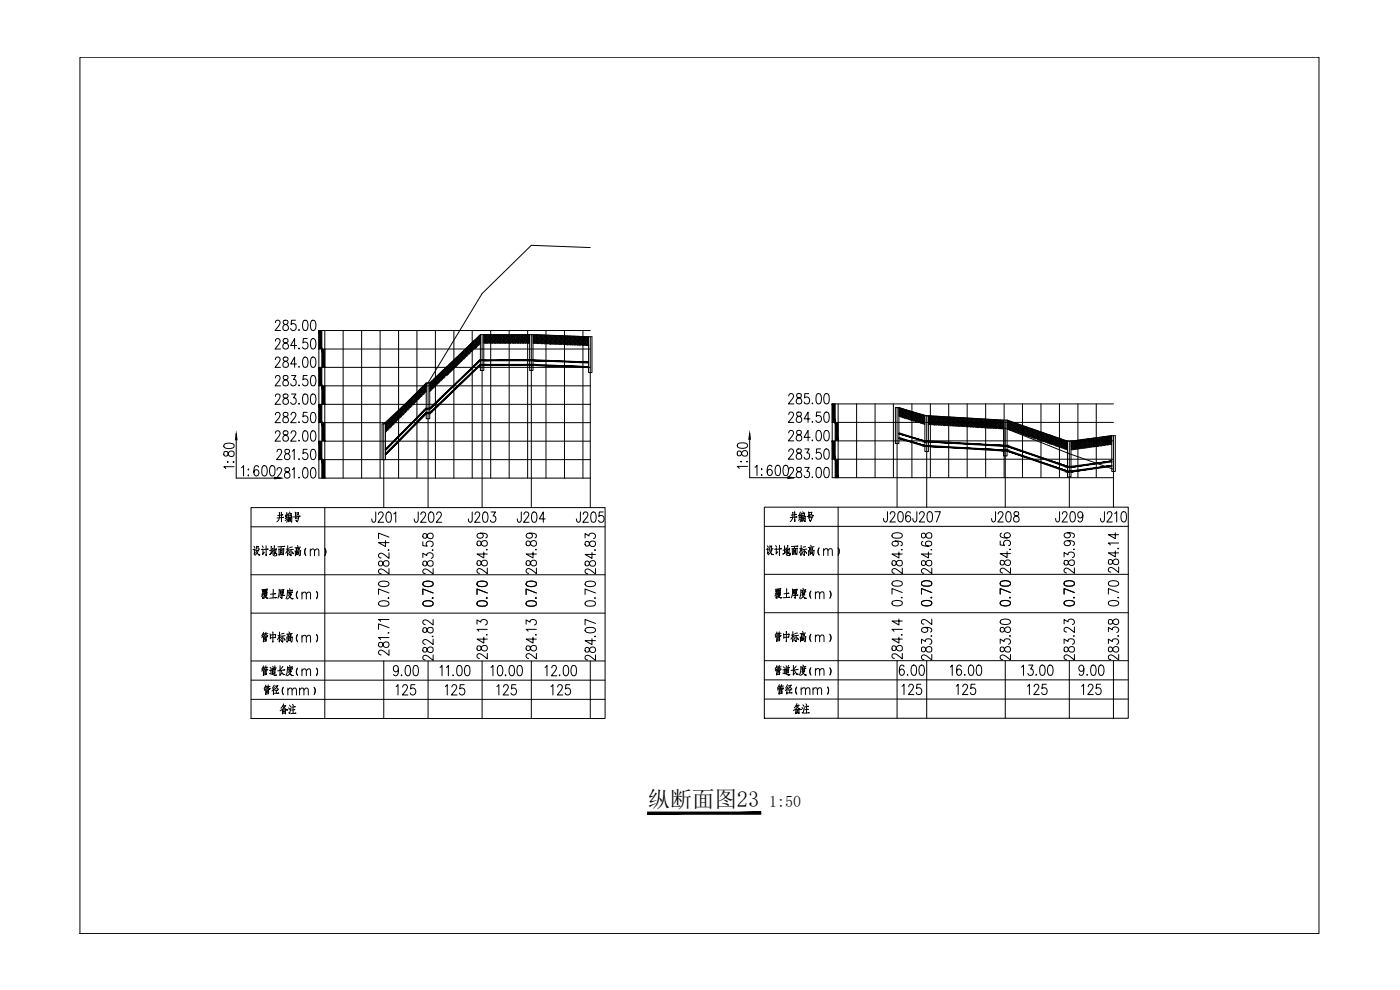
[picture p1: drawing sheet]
<svg xmlns="http://www.w3.org/2000/svg" width="420mm" height="297mm" viewBox="0 0 420 297" stroke-linecap="round" stroke-linejoin="round" font-family="sans-serif">
<defs><g id="words">
<text font-size="6.7" x="194.4" y="242">纵断面图23</text>
<text font-size="4.8" x="230.8" y="242">1:50</text>
</g></defs>
<g fill="none" stroke="#000" stroke-width=".3">
<path d="M177.2 74.3l-17.7-.7-14.8 14.5-16.2 26.8M82.7 96.8l.2-.6a.85 .85 0 0 1 1.1 .3 .85 .85 0 0 1-.3 1.2l-1.2 1.5h1.7M85.1 96.2a.7 .7 0 0 0 .3 1.1 .97 .97 0 0 1 1.2 .8 .97 .97 0 0 1-1.1 1.1 1 1 0 0 1-.6-1.2 1 1 0 0 1 1.1-.7 .62 .62 0 0 0 .4-.7 .62 .62 0 0 0-.4-.5zM88.7 96.1h-1.2l-.1 1.3a.95 .95 0 0 1 1.2 .1 .95 .95 0 0 1 0 1.3 .95 .95 0 0 1-1.2 .1l-.2-.3M89.7 98.9v.3l.2-.2M91.1 96.2l.6-.1a1.82 1.82 0 0 1 .6 2.5l-.2 .4-.6 .2a1.82 1.82 0 0 1-.6-2.5zM93.5 96.2l.6-.1a1.82 1.82 0 0 1 .6 2.5l-.3 .4-.5 .2a1.82 1.82 0 0 1-.6-2.5zM97.5 99.2v44.3M103 99.2v44.3M108.5 99.2v44.3M114.1 99.2v44.3M119.6 99.2v44.3"/>
<path d="M125.1 99.2v44.3M130.7 99.2v44.3M136.2 99.2v44.3M141.7 99.2v44.3M147.3 99.2v44.3M152.8 99.2v44.3M158.4 99.2v44.3M163.9 99.2v44.3M169.4 99.2v44.3M174.9 99.2v44.3M177.2 99.2h-81.5v44.3h81.5M82.7 102.3v-.4l.4-.3a.77 .77 0 0 1 1 .9l-1.6 2.2h1.7"/>
<path d="M82.7 107.9v-.5l.4-.3a.77 .77 0 0 1 1 .9l-1.6 2.2h1.7M82.7 113.4l.2-.6a.85 .85 0 0 1 1.1 .3 .85 .85 0 0 1-.3 1.2l-1.2 1.5h1.7M82.7 118.9v-.4l.4-.3h.5l.5 .6-.4 1-1.2 1.5h1.7M85.1 101.8a.65 .65 0 0 0 .3 1 .99 .99 0 0 1 1.2 .9 .99 .99 0 0 1-1.1 1 1.02 1.02 0 0 1-.6-1.2 1.02 1.02 0 0 1 1.1-.7 .65 .65 0 0 0 .3-1l-.3-.2zM85.1 107.3a.65 .65 0 0 0 .3 1 .98 .98 0 0 1 1.2 1.1 .98 .98 0 0 1-1.5 .7l-.2-.5a1.37 1.37 0 0 1 1.4-1.5 .63 .63 0 0 0-.3-1zM85.1 112.8a.7 .7 0 0 0 .3 1.1 .98 .98 0 0 1 1.2 1 .98 .98 0 0 1-1.5 .7l-.2-.4a1.37 1.37 0 0 1 1.4-1.5 .62 .62 0 0 0-.3-1zM85.1 118.3a.65 .65 0 0 0 .3 1.1 .99 .99 0 0 1 1.2 .9 .99 .99 0 0 1-1.1 1 1.02 1.02 0 0 1-.6-1.2 1.02 1.02 0 0 1 1.1-.7 .59 .59 0 0 0 .4-.6 .59 .59 0 0 0-.4-.6zM87.5 112.7h1.3l-.7 1.2a.92 .92 0 0 1 .7 1.4 .92 .92 0 0 1-1.6-.1M87.5 118.2h1.3l-.7 1.2a.93 .93 0 0 1 .7 1.4 .93 .93 0 0 1-1.6-.1M89 103.7h-1.8l1.2-2.1v3.1M89 109.2h-1.8l1.2-2.1v3.1M89.7 104.4v.3l.2-.2"/>
<path d="M89.7 109.9l-.1 .2h.3M89.7 115.5l-.1 .1h.3M91.1 107.3l.6-.2a1.82 1.82 0 0 1 .6 2.5l-.2 .5-.6 .1a1.82 1.82 0 0 1-.6-2.5zM91.1 118.3l.6-.1a1.43 1.43 0 0 1 .7 1.8l-.3 1.1-.6 .2a1.84 1.84 0 0 1-.6-2.5zM92.2 101.6h-1.2l-.1 1.3a1.01 1.01 0 0 1 1.6 .6 1.01 1.01 0 0 1-1.1 1.2l-.6-.6M92.2 112.7h-1.2l-.1 1.3a.95 .95 0 0 1 1.3 .1 .95 .95 0 0 1 0 1.3 .95 .95 0 0 1-1.3 .1l-.1-.3M93.5 101.8l.6-.2a2.04 2.04 0 0 1 0 3.1h-.2a1.84 1.84 0 0 1-.6-2.5zM93.5 107.3l.6-.2a1.99 1.99 0 0 1 0 3.1h-.2a1.82 1.82 0 0 1-.6-2.5zM93.5 112.8l.6-.1a1.82 1.82 0 0 1 .6 2.5l-.3 .4-.5 .2a1.82 1.82 0 0 1-.6-2.5zM93.5 118.3l.6-.1a1.43 1.43 0 0 1 .7 1.8l-.4 1.1-.5 .2a1.84 1.84 0 0 1-.6-2.5zM97.5 104.7h79.7M97.5 110.2h79.7"/>
<path d="M97.5 115.8h79.7M123.1 119.8l.5 .6M123.2 119.6l.4 .4M123.3 119.7l-.6 .5M123.4 119.4l.2 .3M123.6 119.2v.1M123.9 119.8l.5 .6M123.9 119.5l.5 .5M123.9 119.1l.5 .6M124 118.9l.4 .4M124 118.9l-.5 .6M124 119.3l-.5 .5"/>
<path d="M124 119.7l-.5 .5M124.2 118.6l.2 .3M124.4 118.5h.1M124.6 119.8l.5 .5M124.6 119.5l.6 .5M124.6 119.1l.6 .6M124.6 118.7l.6 .6M124.6 118.3l.6 .6M124.7 118.1l.5 .4M124.8 118.1l-.6 .6M124.8 118.5l-.6 .6M124.8 118.9l-.6 .6"/>
<path d="M124.8 119.3l-.6 .5M124.8 119.7l-.6 .5M125 117.9l.2 .2M125.1 117.7l.1 .1M125.4 119.8l.1 .2M125.4 119.5l.3 .3M125.4 119.1l.5 .5M125.4 118.7l.6 .6M125.4 118.3l.6 .6M125.4 117.9l.6 .6M125.4 117.5l.6 .6M125.5 117.3l.5 .5"/>
<path d="M125.6 117.4l-.6 .5M125.6 117.8l-.6 .5M125.6 118.1l-.6 .6M125.6 118.5l-.6 .6M125.6 118.9l-.6 .6M125.6 119.3l-.6 .5M125.6 119.7l-.6 .5M125.7 117.1l.3 .3M125.9 116.9l.1 .1M126.1 119.1l.2 .1M126.1 118.7l.4 .3M126.1 118.3l.5 .5"/>
<path d="M126.1 117.9l.6 .6M126.1 117.5l.6 .6M126.1 117.2l.6 .6M126.1 116.8l.6 .6M126.3 116.5l.4 .5M126.4 116.6l-.6 .6M126.4 117l-.6 .5M126.4 117.4l-.6 .5M126.4 117.8l-.6 .5M126.4 118.1l-.6 .6M126.4 118.5l-.6 .6M126.4 118.9l-.6 .6"/>
<path d="M126.6 116.1l.1 .1M126.9 118.3l.1 .1M126.9 117.9l.3 .4M126.9 117.5l.5 .6M126.9 117.2l.6 .6M126.9 116.8l.6 .6M126.9 116.4l.6 .6M126.9 116l.6 .6M127 115.8l.5 .4M127.1 115.9l-.6 .5 .2 .2M127.1 116.2l-.6 .6M127.1 116.6l-.6 .6"/>
<path d="M127.1 117l-.6 .5M127.1 117.4l-.6 .5M127.1 117.8l-.6 .5M127.1 118.1l-.6 .6M127.4 115.4l.1 .1M127.7 117.5l.1 .2M127.7 117.2l.2 .3M127.7 116.8l.2 .3M127.7 116.4l.2 .3M127.7 116l.2 .3M127.7 115.6l.2 .3M127.7 115.3l.2 .3"/>
<path d="M127.8 115l.1 .2M127.9 115.1l-.6 .5 .2 .3M127.9 115.5l-.6 .5M127.9 115.9l-.6 .5M127.9 116.2l-.6 .6M127.9 116.6l-.6 .6M127.9 117l-.6 .5M127.9 117.4l-.6 .5M127.9 114.9v10.7h1.1v-10.7M128.5 114.9l-13.3 12.3v25.1M128.5 114.9v37.4M129 114.9h-1.1l-12.2 12.3"/>
<path d="M129 117h.1M129 117.3v.1M129 115.4v.1M129 115v.1M129.2 117.2h.1M129.2 116.8l.3 .3M129.2 116.4l.5 .5M129.2 116l.6 .6M129.2 115.6l.6 .6M129.2 115.3l.6 .6M129.2 114.9l.6 .6M129.3 114.6l.5 .5"/>
<path d="M129.4 114.7l-.4 .4M129.4 115.1l-.4 .4M129.4 115.5l-.4 .4M129.4 115.9l-.4 .3M129.4 116.2l-.4 .4M129.4 116.6l-.4 .4M129.4 117l-.4 .4M129.5 114.4l.3 .3M129.7 114.2l.1 .1M129.9 116.4l.1 .1M129.9 116l.3 .3M129.9 115.6l.6 .5"/>
<path d="M129.9 115.3l.6 .6M129.9 114.9l.6 .6M129.9 114.5l.6 .6M129.9 114.1l.6 .6M130.1 113.9l.4 .4M130.2 114.3l-.6 .6M130.2 113.9l-.6 .6M130.2 114.7l-.6 .6M130.2 115.1l-.6 .5M130.2 115.5l-.6 .5M130.2 115.9l-.6 .5M130.2 116.2l-.6 .6"/>
<path d="M130.2 113.7l.3 .2M130.5 113.5v.1M130.7 115.6l.1 .2M130.7 115.3l.3 .3M130.7 114.9l.5 .5M130.7 114.5l.6 .6M130.7 114.1l.6 .6M130.7 113.7l.6 .6M130.7 113.4l.6 .5M130.8 113.1l.5 .5M130.9 113.2l-.6 .5M130.9 113.6l-.6 .5"/>
<path d="M130.9 114.3l-.6 .6M130.9 114.7l-.6 .6M130.9 113.9l-.6 .6M130.9 115.1l-.6 .5M130.9 115.5l-.6 .5M131 112.9l.3 .3M131.2 112.7l.1 .1M131.5 114.9l.1 .1M131.5 114.5l.3 .3M131.5 114.1l.5 .5M131.5 113.7l.6 .6M131.5 113.4l.6 .5"/>
<path d="M131.5 113l.6 .6M131.5 112.6l.6 .6M131.6 112.3l.5 .5M131.7 112.4l-.6 .6M131.7 112.8l-.6 .6M131.7 113.2l-.6 .5M131.7 113.6l-.6 .5M131.7 113.9l-.6 .6M131.7 114.3l-.6 .6M131.7 114.7l-.6 .6M131.8 112.2l.3 .2M132 112h.1"/>
<path d="M132.2 114.1l.2 .2M132.2 113.7l.4 .4M132.2 113.4l.6 .5M132.2 113l.6 .6M132.2 112.6l.6 .6M132.2 112.2l.6 .6M132.2 111.8l.6 .6M132.4 112l-.5 .6M132.4 112.4l-.5 .6M132.4 112.8l-.5 .6M132.4 113.2l-.5 .5M132.4 113.6l-.5 .5"/>
<path d="M132.4 113.9l-.5 .6M132.8 111.2h.1M132.8 112l-.4-.3-.5 .5M133 113.4l.2 .1M133 113l.4 .4M133 112.6l.5 .5M133 112.2l.6 .6M133 111.8l.6 .6M133 111.4l.6 .6M133 111.1l.6 .6M133.2 111.2l-.6 .6M133.2 111.7l-.6 .5"/>
<path d="M133.2 112l-.6 .6M133.2 112.4l-.6 .6M133.2 112.8l-.6 .6M133.2 113.2l-.6 .5M133.6 111.2l-.4-.3-.6 .5 .2 .3M133.8 112.6l.2 .2M133.8 112.2l.3 .4M133.8 111.8l.6 .6M133.8 111.4l.6 .6M133.8 111.1l.6 .6M133.8 110.7l.6 .5M133.8 110.3l.6 .6"/>
<path d="M133.9 110.2l-.5 .5 .2 .2M134 110.5l-.6 .6M134 110.9l-.6 .5M134 111.2l-.6 .6M134 111.7l-.6 .5M134 112l-.6 .6M134 112.4l-.6 .6M134 110.1l.4 .4M134.2 109.9l.2 .2M134.5 111.8l.2 .2-.5 .6M134.5 112.2h.1M134.5 111.4l.4 .4"/>
<path d="M134.5 111.1l.6 .6M134.5 110.7l.6 .5M134.5 110.3l.6 .6M134.5 109.9l.6 .6M134.6 109.5l.5 .6M134.7 109.7l-.6 .6M134.7 110.1l-.6 .6M134.7 110.5l-.6 .6M134.7 110.9l-.6 .5M134.7 111.2l-.6 .6M134.7 111.7l-.6 .5M134.7 109.4l.4 .3"/>
<path d="M134.9 109.2l.2 .1M135.3 111.1l.2 .1-.6 .6M135.3 111.4v.1M135.3 110.7l.4 .4M135.3 110.3l.6 .6M135.3 109.9l.6 .6M135.3 109.5l.6 .6M135.3 109.2l.6 .5M135.3 108.8l.6 .5M135.5 109l-.6 .5M135.5 109.3l-.6 .6M135.5 109.7l-.6 .6"/>
<path d="M135.5 110.1l-.6 .6M135.5 110.5l-.6 .6M135.5 110.9l-.6 .5M135.5 108.6l.4 .4M135.7 108.4l.2 .2M136 110.7h.1M136 110.3l.3 .3M136 109.9l.5 .4M136 109.5l.6 .6M136 109.2l.6 .5M136 108.8l.6 .5M136 108.4l.6 .6"/>
<path d="M136.1 108.1l.5 .5M136.3 108.2l-.6 .6M136.3 108.6l-.6 .6M136.3 109l-.6 .5M136.3 109.3l-.6 .6M136.3 109.7l-.6 .6M136.3 110.1l-.6 .6M136.3 110.5l-.6 .6M136.3 107.9l.3 .3M136.5 107.7l.1 .1M136.8 109.9l.1 .1M136.8 109.5l.3 .3"/>
<path d="M136.8 109.2l.5 .4M136.8 108.8l.6 .5M136.8 108.4l.6 .6M136.8 108l.6 .6M136.8 107.6l.6 .6M136.9 107.3l.5 .5M137 107.4l-.6 .6M137 107.8l-.6 .6M137 108.2l-.6 .6M137 108.6l-.6 .6M137 109l-.6 .5M137 109.3l-.6 .6"/>
<path d="M137 109.7l-.6 .6M137.1 107.1l.3 .3M137.3 107h.1M137.6 109.2h.1M137.6 108.8l.3 .2M137.6 108.4l.5 .5M137.6 108l.6 .6M137.6 107.6l.6 .6M137.6 107.3l.6 .5M137.6 106.9l.6 .5M137.7 106.6l.5 .4M137.8 106.7l-.6 .6"/>
<path d="M137.8 107l-.6 .6M137.8 107.4l-.6 .6M137.8 107.8l-.6 .6M137.8 108.2l-.6 .6M137.8 108.6l-.6 .6M137.8 109l-.6 .5M137.9 106.4l.3 .3M138.1 106.2l.1 .1M138.4 108.4l.1 .1M138.4 108l.2 .3M138.4 107.6l.4 .5M138.4 107.3l.5 .5"/>
<path d="M138.4 106.9l.5 .5M138.4 106.5l.5 .5M138.4 106.1l.5 .6M138.5 105.8l.4 .5M138.5 105.9l-.5 .6M138.5 106.3l-.5 .6M138.5 106.7l-.5 .6M138.5 107l-.5 .6M138.5 107.4l-.5 .6M138.5 107.8l-.5 .6M138.5 108.2l-.5 .6M138.7 105.6l.2 .3"/>
<path d="M138.8 105.4l.1 .1M139.1 107.6l.1 .2M139.1 107.3l.3 .3M139.1 106.9l.5 .5M139.1 106.5l.6 .5M139.1 106.1l.6 .6M139.1 105.7l.6 .6M139.1 105.4l.6 .5M139.3 105.1l.4 .4M139.3 105.1l-.5 .6M139.3 105.5l-.5 .6M139.3 105.9l-.5 .6"/>
<path d="M139.3 106.3l-.5 .6M139.3 106.7l-.5 .6M139.3 107l-.5 .6M139.3 107.4l-.5 .6M139.4 104.9l.3 .2M139.6 104.7l.1 .1M139.9 106.9l.1 .1M139.9 106.5l.3 .3M139.9 106.1l.5 .5M139.9 105.7l.5 .6M139.9 105.4l.5 .5M139.9 105l.5 .5"/>
<path d="M139.9 104.6l.5 .5M140 104.3l.4 .5M140.1 104.4l-.6 .6M140.1 104.8l-.6 .6M140.1 105.1l-.6 .6M140.1 105.5l-.6 .6M140.1 105.9l-.6 .6M140.1 106.3l-.6 .6M140.1 106.7l-.6 .6M140.2 104.2l.2 .2M140.4 104h.1M140.7 106.1l.1 .1"/>
<path d="M140.7 105.7l.3 .4M140.7 105.4l.5 .5M140.7 105l.5 .5M140.7 104.6l.5 .5M140.7 104.2l.5 .6M140.7 103.8l.5 .6M140.8 103.6l.4 .4M140.8 103.6l-.5 .6M140.8 104l-.5 .6M140.8 104.4l-.5 .6M140.8 104.8l-.5 .6M140.8 105.1l-.5 .6"/>
<path d="M140.8 105.5l-.5 .6M140.8 105.9l-.5 .6M141 103.4l.2 .2M141.4 105.4l.2 .1M141.4 105l.4 .3M141.4 104.6l.6 .5M141.4 104.2l.6 .6M141.4 103.8l.6 .6M141.4 103.4l.6 .6M141.4 103.1l.6 .5M141.6 103.2l-.6 .6M141.6 103.6l-.6 .6"/>
<path d="M141.6 104l-.6 .6M141.6 104.4l-.6 .6M141.6 104.8l-.6 .6M141.6 105.1l-.6 .6M141.8 102.6l.2 .3M141.8 102.7l.3-.4 .6 .6M142 103.2l-.4-.3-.6 .5M142.2 104.6l.2 .2M142.2 103.8l.5 .6M142.2 103.4l.5 .6M142.2 103.1l.5 .5M142.2 102.7l.5 .5"/>
<path d="M142.4 102.5l-.6 .6M142.4 102.9l-.6 .5M142.4 103.2l-.6 .6M142.4 103.6l-.6 .6M142.4 104l-.6 .6M142.4 104.4l-.6 .6M142.4 102.1l.3 .4M142.6 101.9l.1 .2M142.9 103.8l.3 .2M142.9 103.1l.6 .5M142.9 102.7l.6 .5M142.9 102.3l.6 .6"/>
<path d="M142.9 101.9l.6 .6M142.9 101.5l.6 .6M143.1 101.7l-.5 .6M143.1 102.1l-.5 .6M143.1 102.5l-.5 .6M143.1 102.9l-.5 .5M143.1 103.2l-.5 .6M143.1 103.6l-.5 .6M143.1 104l-.5 .6-.4-.4M143.2 101.4l.3 .3M143.3 101.2l.2 .1M143.7 103.1l.2 .2"/>
<path d="M143.7 102.7l.4 .4M143.7 102.3l.5 .5M143.7 101.9l.5 .5M143.7 101.5l.5 .5M143.7 101.2l.5 .4M143.7 100.8l.5 .4M143.9 101l-.6 .5M143.9 101.3l-.6 .6M143.9 101.7l-.6 .6M143.9 102.1l-.6 .6M143.9 102.5l-.6 .6M143.9 102.9l-.6 .5"/>
<path d="M143.9 103.2l-.6 .6-.4-.4M143.9 100.6l.3 .3M144.1 100.4l.1 .1M144.2 100.4v10.8h1v-10.8h-1l-15.2 14.5M144.2 100.7l-.1 .1M144.2 101l-.1 .2M144.2 101.4l-.1 .1M144.2 101.8l-.1 .1M144.2 102.2l-.1 .1M144.2 102.6l-.1 .1M144.2 103l-.1 .1M144.7 100.4v51.9"/>
<path d="M145.2 101.9l.6 .6M145.2 102.3l.6 .6M145.2 101.5l.6 .6M145.2 101.2l.6 .5M145.2 100.8l.6 .5M145.4 100.6l-.2 .2M145.4 101l-.2 .2M145.4 101.3l-.2 .2M145.4 101.7l-.2 .2M145.4 102.1l-.2 .2M145.4 102.5l-.2 .2M145.4 102.9l-.2 .1"/>
<path d="M145.6 100.8l.4-.4 .5 .6M145.6 100.4l.2 .2M146 102.3l.5 .6M146 101.9l.5 .6M146 101.5l.5 .6M146 101.2l.5 .5M146 100.8l.5 .5M146.2 100.6l-.6 .6M146.2 101l-.6 .5M146.2 101.3l-.6 .6M146.2 101.7l-.6 .6M146.2 102.1l-.6 .6"/>
<path d="M146.2 102.5l-.6 .5-.4-.3M146.2 102.9l-.2 .1M146.4 100.8l.4-.4 .5 .6M146.4 100.4l.1 .2M146.8 102.3l.5 .6M146.8 101.9l.5 .6M146.8 101.5l.5 .6M146.8 101.2l.5 .5M146.8 100.8l.5 .5M146.9 100.6l-.5 .6M146.9 101l-.5 .5M146.9 101.3l-.5 .6"/>
<path d="M146.9 101.7l-.5 .6M146.9 102.1l-.5 .6M146.9 102.5l-.5 .5-.4-.3M146.9 102.9l-.1 .1M147.1 100.8l.4-.4 .6 .6M147.1 100.4l.2 .2M147.5 102.3l.6 .6M147.5 101.9l.6 .6M147.5 101.5l.6 .6M147.5 101.2l.6 .5M147.5 100.8l.6 .5M147.7 100.6l-.6 .6"/>
<path d="M147.7 101l-.6 .5M147.7 101.3l-.6 .6M147.7 101.7l-.6 .6M147.7 102.1l-.6 .6M147.7 102.5l-.6 .5-.3-.3M147.7 102.9l-.2 .1M147.9 100.8l.4-.4 .5 .6M147.9 100.4l.2 .2M148.3 102.3l.5 .6M148.3 101.9l.5 .6M148.3 101.5l.5 .6M148.3 101.2l.5 .5"/>
<path d="M148.3 100.8l.5 .5M148.4 100.6l-.5 .6M148.4 101l-.5 .5M148.4 101.3l-.5 .6M148.4 101.7l-.5 .6M148.4 102.1l-.5 .6M148.4 102.5l-.5 .5-.4-.3M148.4 102.9l-.1 .1M148.7 100.8l.3-.4 .6 .6M148.7 100.4l.1 .2M149 102.3l.6 .6M149 101.9l.6 .6"/>
<path d="M149 101.5l.6 .6M149 101.2l.6 .5M149 100.8l.6 .5M149.3 100.6l-.6 .6M149.3 101l-.6 .5M149.3 101.3l-.6 .6M149.3 101.7l-.6 .6M149.3 102.1l-.6 .6M149.3 102.5l-.6 .5-.4-.3M149.3 102.9l-.3 .1M149.4 100.8l.4-.4 .6 .6M149.4 100.4l.2 .2"/>
<path d="M149.8 102.3l.6 .6M149.8 101.9l.6 .6M149.8 101.5l.6 .6M149.8 101.2l.6 .5M149.8 100.8l.6 .5M150 100.6l-.6 .6M150 101l-.6 .5M150 101.3l-.6 .6M150 101.7l-.6 .6M150 102.1l-.6 .6M150 102.5l-.6 .5-.4-.3M150 102.9l-.2 .1"/>
<path d="M150.2 100.8l.4-.4 .6 .6M150.2 100.4l.2 .2M150.6 102.3l.6 .6M150.6 101.9l.6 .6M150.6 101.5l.6 .6M150.6 101.2l.6 .5M150.6 100.8l.6 .5M150.8 100.6l-.6 .6M150.8 101l-.6 .5M150.8 101.3l-.6 .6M150.8 101.7l-.6 .6M150.8 102.1l-.6 .6"/>
<path d="M150.8 102.5l-.6 .5-.4-.3M150.8 102.9l-.2 .1M150.9 100.8l.4-.4 .6 .6M150.9 100.4l.3 .2M151.3 102.3l.6 .6M151.3 101.9l.6 .6M151.3 101.5l.6 .6M151.3 101.2l.6 .5M151.3 100.8l.6 .5M151.5 100.6l-.6 .6M151.5 101l-.6 .5M151.5 101.3l-.6 .6"/>
<path d="M151.5 101.7l-.6 .6M151.5 102.1l-.6 .6M151.5 102.5l-.6 .5-.3-.3M151.5 102.9l-.2 .1M151.7 100.8l.4-.4 .6 .6M151.7 100.4l.2 .2M152.1 102.3l.6 .6M152.1 101.9l.6 .6M152.1 101.5l.6 .6M152.1 101.2l.6 .5M152.1 100.8l.6 .5M152.3 100.6l-.6 .6"/>
<path d="M152.3 101l-.6 .5M152.3 101.3l-.6 .6M152.3 101.7l-.6 .6M152.3 102.1l-.6 .6M152.3 102.5l-.6 .5-.4-.3M152.3 102.9l-.2 .1M152.5 100.8l.4-.4 .5 .6M152.5 100.4l.2 .2M152.9 102.3l.5 .6M152.9 101.9l.5 .6M152.9 101.5l.5 .6M152.9 101.2l.5 .5"/>
<path d="M152.9 100.8l.5 .5M153.1 100.6l-.6 .6M153.1 101l-.6 .5M153.1 101.3l-.6 .6M153.1 101.7l-.6 .6M153.1 102.1l-.6 .6M153.1 102.5l-.6 .5-.4-.3M153.1 102.9l-.2 .1M153.2 100.8l.4-.4 .6 .6M153.2 100.4l.2 .2M153.6 102.7l.4 .3M153.6 102.3l.6 .6"/>
<path d="M153.6 101.9l.6 .6M153.6 101.5l.6 .6M153.6 101.2l.6 .5M153.6 100.8l.6 .5M153.8 100.6l-.6 .6M153.8 101l-.6 .5M153.8 101.3l-.6 .6M153.8 101.7l-.6 .6M153.8 102.1l-.6 .6M153.8 102.5l-.6 .5-.3-.3M153.8 102.9l-.1 .1M154 100.8l.4-.4 .6 .6"/>
<path d="M154 100.4l.2 .2M154.4 102.3l.6 .6M154.4 101.9l.6 .6M154.4 101.5l.6 .6M154.4 101.2l.6 .5M154.4 100.8l.6 .5M154.6 100.6l-.6 .6M154.6 101l-.6 .5M154.6 101.3l-.6 .6M154.6 101.7l-.6 .6M154.6 102.1l-.6 .6M154.6 102.5l-.6 .5"/>
<path d="M154.6 102.9l-.2 .1M154.8 100.8l.3-.4 .6 .6M154.8 100.4l.2 .2M155.1 102.3l.6 .6M155.1 101.9l.6 .6M155.1 101.5l.6 .6M155.1 101.2l.6 .5M155.1 100.8l.6 .5M155.3 100.6l-.5 .6M155.3 101l-.5 .5M155.3 101.3l-.5 .6M155.3 101.7l-.5 .6"/>
<path d="M155.3 102.1l-.5 .6M155.3 102.5l-.5 .5-.4-.3M155.3 102.9l-.1 .1M155.5 100.8l.4-.4 .6 .6M155.5 100.4l.2 .2M155.9 102.7l.4 .3M155.9 102.3l.6 .6M155.9 101.9l.6 .6M155.9 101.5l.6 .6M155.9 101.2l.6 .5M155.9 100.8l.6 .5M156.1 100.6l-.6 .6"/>
<path d="M156.1 101l-.6 .5M156.1 101.3l-.6 .6M156.1 101.7l-.6 .6M156.1 102.1l-.6 .6M156.1 102.5l-.5 .5-.5-.3M156.1 102.9l-.2 .1M156.3 100.8l.4-.4 .6 .6M156.3 100.4l.2 .2M156.7 102.7l.3 .3M156.7 102.3l.6 .6M156.7 101.9l.6 .6M156.7 101.5l.6 .6"/>
<path d="M156.7 101.2l.6 .5M156.7 100.8l.6 .5M156.9 100.6l-.6 .6M156.9 101l-.6 .5M156.9 101.3l-.6 .6M156.9 101.7l-.6 .6M156.9 102.1l-.6 .6M156.9 102.5l-.6 .5M156.9 102.9l-.2 .1M157 100.8l.4-.4 .6 .6M157 100.4l.3 .2M157.4 102.7l.4 .3"/>
<path d="M157.4 102.3l.6 .6M157.4 101.9l.6 .6M157.4 101.5l.6 .6M157.4 101.2l.6 .5M157.4 100.8l.6 .5M157.6 100.6l-.6 .6M157.6 101l-.6 .5M157.6 101.3l-.6 .6M157.6 101.7l-.6 .6M157.6 102.1l-.6 .6M157.6 102.5l-.5 .5M157.6 102.9l-.1 .1"/>
<path d="M157.8 100.8l.4-.4 .6 .6M157.8 100.4l.2 .2M158.2 102.7l.4 .3M158.2 102.3l.6 .6M158.2 101.9l.6 .6M158.2 101.5l.6 .6M158.2 101.2l.6 .5M158.2 100.8l.6 .5M158.4 100.6l-.6 .6M158.4 101l-.6 .5M158.4 101.3l-.6 .6M158.4 101.7l-.6 .6"/>
<path d="M158.4 102.1l-.6 .6M158.4 102.5l-.6 .5M158.4 102.9l-.2 .1M158.6 100.4l.2 .2M158.9 100.8l-.3 .4M158.9 101.2l-.3 .3M158.9 101.5l-.3 .4M158.9 101.9l-.3 .4M158.9 102.3l-.3 .4M158.9 102.7l-.3 .3M159.5 100.4v51.9M160 100.4h-14.8l.6 .6"/>
<path d="M160 100.4v10.8h-1.1v-10.8l-.3 .4M160 100.4l17.7 .6v10.8h-1.1v-10.8l-.5 .5M160 102.5l.3 .4M160 102.1l.3 .4M160 101.8l.3 .3M160 101.4l.3 .3M160 101l.3 .3M160 100.6l.3 .4M160.1 100.8l.4-.4 .6 .6M160.1 100.4l.2 .2M160.5 103.1h.1M160.5 102.3l.6 .6"/>
<path d="M160.5 101.9l.6 .6M160.5 101.5l.6 .6M160.5 101.2l.6 .5M160.5 100.8l.6 .5M160.7 100.6l-.6 .6M160.7 101l-.6 .5M160.7 101.3l-.6 .6M160.7 101.7l-.6 .6M160.7 102.1l-.6 .6M160.7 102.5l-.6 .5-.1-.1M160.7 102.9l-.2 .2M160.9 100.4l.2 .2"/>
<path d="M161.2 100.4l-.3 .4M161.3 103.1h.1M161.3 102.3l.5 .6M161.3 101.9l.5 .6M161.3 101.5l.5 .6M161.3 101.2l.5 .5M161.3 100.8l.5 .5M161.3 100.4l.5 .6M161.4 100.6l-.5 .6M161.4 101l-.5 .5M161.4 101.3l-.5 .6M161.4 101.7l-.5 .6"/>
<path d="M161.4 102.1l-.5 .6M161.4 102.5l-.5 .6-.4-.4M161.4 102.9l-.2 .2M161.7 100.4l.1 .2M162 100.4l-.3 .4M162 103.1h.1M162 102.7l.5 .5M162 102.3l.6 .6M162 101.9l.6 .6M162 101.5l.6 .6M162 101.2l.6 .5M162 100.8l.6 .5"/>
<path d="M162.1 100.5l.5 .5M162.2 100.6l-.5 .6M162.2 101l-.5 .5M162.2 101.3l-.5 .6M162.2 101.7l-.5 .6M162.2 102.1l-.5 .6M162.2 102.5l-.5 .6-.4-.4M162.2 102.9l-.2 .2M162.5 100.5l.1 .1M162.7 100.5l-.3 .3M162.8 103.1l.1 .1M162.8 102.7l.5 .5"/>
<path d="M162.8 102.3l.6 .6M162.8 101.9l.6 .6M162.8 101.5l.6 .6M162.8 101.2l.6 .5M162.8 100.8l.6 .5M162.9 100.5l.5 .5M163 100.6l-.6 .6M163 101l-.6 .5M163 101.3l-.6 .6M163 101.7l-.6 .6M163 102.1l-.6 .6M163 102.5l-.6 .6"/>
<path d="M163 102.9l-.3 .3M163.3 100.5l.1 .1M163.4 100.5l-.2 .3M163.6 103.1l.1 .1M163.6 102.7l.5 .5M163.6 102.3l.5 .6M163.6 101.9l.5 .6M163.6 101.5l.5 .6M163.6 101.2l.5 .5M163.6 100.8l.5 .5M163.7 101l-.5 .5M163.7 101.3l-.5 .6"/>
<path d="M163.7 101.7l-.5 .6M163.7 102.1l-.5 .6M163.7 102.5l-.5 .6M163.7 102.9l-.3 .3M164.1 101l-.4-.4-.5 .6M164.1 100.5v.1M164.2 100.6l-.3 .2M164.3 102.7l.6 .5 .4-.3M164.3 103.1l.2 .1M164.3 102.3l.6 .6M164.3 101.9l.6 .6M164.3 101.5l.6 .6"/>
<path d="M164.3 101.2l.6 .5M164.3 100.8l.6 .5M164.5 101l-.6 .5M164.5 101.3l-.6 .6M164.5 101.7l-.6 .6M164.5 102.1l-.6 .6M164.5 102.5l-.6 .6M164.5 102.9l-.3 .3M164.9 101l-.4-.4-.6 .6M164.9 100.6l-.2 .2M165.1 103.1l.2 .1M165.1 102.7l.5 .5"/>
<path d="M165.1 102.3l.5 .6M165.1 101.9l.5 .6M165.1 101.5l.5 .6M165.1 101.2l.5 .5M165.1 100.8l.5 .5M165.3 101l-.6 .5M165.3 101.3l-.6 .6M165.3 101.7l-.6 .6M165.3 102.1l-.6 .6M165.3 102.5l-.6 .6M165.6 100.6l-.1 .2M165.6 101l-.3-.4-.6 .6"/>
<path d="M165.8 103.1l.3 .2M165.8 102.7l.6 .5M165.8 102.3l.6 .6M165.8 101.9l.6 .6M165.8 101.5l.6 .6M165.8 101.2l.6 .5M165.8 100.8l.6 .5M166 100.6l-.5 .6M166 101l-.5 .5M166 101.3l-.5 .6M166 101.7l-.5 .6M166 102.1l-.5 .6"/>
<path d="M166 102.5l-.5 .6M166 102.9l-.4 .4M166 103.2v.1M166.1 100.6l.3 .4M166.4 100.7l-.2 .1M166.6 103.1l.3 .2M166.6 102.7l.6 .5M166.6 102.3l.6 .6M166.6 101.9l.6 .6M166.6 101.5l.6 .6M166.6 101.2l.6 .5M166.6 100.8l.6 .5"/>
<path d="M166.7 100.7l-.5 .5M166.8 101l-.6 .5M166.8 101.3l-.6 .6M166.8 101.7l-.6 .6M166.8 102.1l-.6 .6M166.8 102.5l-.6 .6M166.8 102.9l-.4 .4M166.8 103.2l-.1 .1M166.9 100.7l.3 .3M167.1 100.7l-.1 .1M167.4 103.1l.3 .3M167.4 102.7l.5 .5"/>
<path d="M167.4 102.3l.5 .6M167.4 101.9l.5 .6M167.4 101.5l.5 .6M167.4 101.2l.5 .5M167.4 100.8l.5 .5M167.5 100.7l-.5 .5M167.5 101l-.5 .5M167.5 101.3l-.5 .6M167.5 101.7l-.5 .6M167.5 102.1l-.5 .6M167.5 102.5l-.5 .6M167.5 102.9l-.4 .4"/>
<path d="M167.5 103.2v.1M167.7 100.7l.2 .3M167.8 100.7v.1M168.1 103.1l.3 .3M168.1 102.7l.6 .5M168.1 102.3l.6 .6M168.1 101.9l.6 .6M168.1 101.5l.6 .6M168.1 101.2l.6 .5M168.1 100.8l.6 .5M168.2 100.7l-.4 .5M168.3 101l-.5 .5"/>
<path d="M168.3 101.3l-.5 .6M168.3 101.7l-.5 .6M168.3 102.1l-.5 .6M168.3 102.5l-.5 .6M168.3 102.9l-.5 .5M168.3 103.2l-.1 .2M168.5 100.7l.2 .3M168.5 101.2l.4-.5 .5 .6M168.6 100.7l-.1 .1M168.9 102.7l.5 .5M168.9 102.3l.5 .6M168.9 101.9l.5 .6"/>
<path d="M168.9 101.5l.5 .6M168.9 101.2l.5 .5M169.1 101l-.6 .5M169.1 101.3l-.6 .6M169.1 101.7l-.6 .6M169.1 102.1l-.6 .6M169.1 102.5l-.6 .6M169.1 102.9l-.5 .5M169.1 103.2l-.2 .2M169.3 100.7v.1M169.3 101.2l.4-.4 .5 .5M169.3 100.7l.1 .3"/>
<path d="M169.7 102.7l.5 .5M169.7 102.3l.5 .6M169.7 101.9l.5 .6M169.7 101.5l.5 .6M169.7 101.2l.5 .5M169.8 101l-.5 .5M169.8 101.3l-.5 .6M169.8 101.7l-.5 .6M169.8 102.1l-.5 .6M169.8 102.5l-.5 .6M169.8 102.9l-.5 .5-.4-.3M169.8 103.2l-.1 .2"/>
<path d="M170 100.8l.2 .2M170.4 100.8l-.4 .4M170.4 103.1l.4 .4M170.4 102.7l.6 .5M170.4 102.3l.6 .6M170.4 101.9l.6 .6M170.4 101.5l.6 .6M170.4 101.2l.6 .5M170.5 100.8l.5 .5M170.6 101l-.6 .5M170.6 101.3l-.6 .6M170.6 101.7l-.6 .6"/>
<path d="M170.6 102.1l-.6 .6M170.6 102.5l-.6 .6M170.6 102.9l-.6 .5-.3-.3M170.6 103.2l-.2 .2M170.8 100.8l.2 .2M171.1 100.8l-.3 .4M171.2 103.4v.1M171.2 103.1l.4 .4M171.2 102.7l.5 .5M171.2 102.3l.5 .6M171.2 101.9l.5 .6M171.2 101.5l.5 .6"/>
<path d="M171.2 101.2l.5 .5M171.3 100.8l.4 .5M171.4 101l-.6 .5M171.4 101.3l-.6 .6M171.4 101.7l-.6 .6M171.4 102.1l-.6 .6M171.4 102.5l-.6 .6M171.4 102.9l-.6 .5M171.4 103.2l-.3 .3M171.6 100.9l.1 .1M171.9 100.9l-.3 .3M171.9 103.4l.1 .1"/>
<path d="M171.9 103.1l.5 .4M171.9 102.7l.6 .5M171.9 102.3l.6 .6M171.9 101.9l.6 .6M171.9 101.5l.6 .6M171.9 101.2l.6 .5M172 100.9l.5 .4M172.1 101l-.5 .5M172.1 101.3l-.5 .6M172.1 101.7l-.5 .6M172.1 102.1l-.5 .6M172.1 102.5l-.5 .6"/>
<path d="M172.1 102.9l-.5 .5M172.1 103.2l-.2 .3M172.5 100.9v.1M172.6 100.9l-.3 .3M172.7 103.4l.1 .1M172.7 103.1l.5 .5M172.7 102.7l.6 .5M172.7 102.3l.6 .6M172.7 101.9l.6 .6M172.7 101.5l.6 .6M172.7 101.2l.6 .5M172.8 100.9l.5 .4"/>
<path d="M172.9 101l-.6 .5M172.9 101.3l-.6 .6M172.9 101.7l-.6 .6M172.9 102.1l-.6 .6M172.9 102.5l-.6 .6M172.9 102.9l-.6 .5M172.9 103.2l-.3 .3M173.3 100.9v.1M173.3 100.9l-.2 .3M173.5 103.4l.1 .2M173.5 103.1l.5 .5M173.5 102.7l.6 .5"/>
<path d="M173.5 102.3l.6 .6M173.5 101.9l.6 .6M173.5 101.5l.6 .6M173.5 101.2l.6 .5M173.6 100.9l.5 .4M173.7 101l-.6 .5M173.7 101.3l-.6 .6M173.7 101.7l-.6 .6M173.7 102.1l-.6 .6M173.7 102.5l-.6 .6M173.7 102.9l-.6 .5M173.7 103.2l-.4 .4"/>
<path d="M174 101l-.2 .2M174.2 103.1l.6 .5 .4-.4M174.2 103.4l.2 .2M174.2 102.7l.6 .5M174.2 102.3l.6 .6M174.2 101.9l.6 .6M174.2 101.5l.6 .6M174.2 101.2l.6 .5M174.4 101l-.6 .5M174.4 101.3l-.6 .6M174.4 101.7l-.6 .6M174.4 102.1l-.6 .6"/>
<path d="M174.4 102.5l-.6 .6M174.4 102.9l-.6 .5M174.4 103.2l-.3 .4M174.4 101l.4 .3M174.8 101l-.2 .2M175 103.4l.2 .2M175 103.1l.6 .5M175 102.7l.6 .5M175 102.3l.6 .6M175 101.9l.6 .6M175 101.5l.6 .6M175 101.2l.6 .5"/>
<path d="M175.2 101.3l-.6 .6M175.2 101.7l-.6 .6M175.2 102.1l-.6 .6M175.2 102.5l-.6 .6M175.2 102.9l-.6 .5M175.5 101l-.1 .2M175.6 101.3l-.4-.3-.6 .5M175.8 103.4l.2 .3M175.8 103.1l.5 .5M175.8 102.7l.5 .5M175.8 102.3l.5 .6M175.8 101.9l.5 .6"/>
<path d="M175.8 101.5l.5 .6M175.8 101.2l.5 .5M175.9 101l-.5 .5M176 101.3l-.6 .6M176 101.7l-.6 .6M176 102.1l-.6 .6M176 102.5l-.6 .6M176 102.9l-.6 .5M176 103.2l-.5 .5M176 103.6l-.1 .1M176 101l.3 .3M176.3 101l-.2 .2"/>
<path d="M176.5 103.4l.1 .1M176.5 103.1l.1 .1M176.5 102.7l.1 .1M176.5 102.3l.1 .1M176.5 101.9l.1 .1M176.5 101.5l.1 .1M176.5 101.2h.1M176.6 101.4l-.5 .5M176.6 101.8l-.5 .5M176.6 102.2l-.5 .5M176.6 102.6l-.5 .5M176.6 102.9l-.5 .5"/>
<path d="M176.6 103.3l-.3 .4M177.2 101v51.3M236.7 118.8l.5-.7h.4l.4 .3a1.04 1.04 0 0 1-.2 1.3l-1.2 1.5h1.6M239.2 118.2a.72 .72 0 0 0 .2 1.1 .98 .98 0 0 1 1.3 1 .98 .98 0 0 1-1.5 .8l-.1-.2a1.1 1.1 0 0 1 1-1.6l.3-.2a.66 .66 0 0 0-.4-1zM242.7 118.1h-1.2v1.3a.95 .95 0 0 1 1.2 .1 .95 .95 0 0 1 0 1.3 .95 .95 0 0 1-1.2 .1l-.2-.3M245.2 118.2l.6-.1a1.82 1.82 0 0 1 .6 2.5l-.2 .5-.6 .1a1.45 1.45 0 0 1-.7-1.8zM247.6 118.2l.6-.1a1.45 1.45 0 0 1 .7 1.8l-.4 1.2-.6 .1a1.82 1.82 0 0 1-.6-2.5zM67.3 135.5a.81 .81 0 0 0 .3 1.3l.8-.3a1 1 0 0 1 .6-1.1 1 1 0 0 1 1.3 .5 .89 .89 0 0 1-.7 1.1 .89 .89 0 0 1-1.1-.7l-.1-.5a.72 .72 0 0 0-1.1-.3zM67.3 133.3a2.99 2.99 0 0 1 2.8 0l.2 .6a1.82 1.82 0 0 1-2.5 .6l-.6-.6zM68.4 138.5l.1 .1-.1 .2zM70 138.6h.3zM70.9 130.2v13.3h13.3"/>
<path d="M78.9 139.9l.6-.2a1.82 1.82 0 0 1 .6 2.5l-.3 .4-.6 .2a2.38 2.38 0 0 1-.3-2.9zM81.3 139.9l.6-.2a1.45 1.45 0 0 1 .6 1.8l-.3 1.1-.6 .2a2.24 2.24 0 0 1-.3-2.9zM82.7 124.5v-.5l.4-.3a.77 .77 0 0 1 1 .9l-.4 .8-1.2 1.4h1.7M82.7 130l.2-.6a.85 .85 0 0 1 1.1 .3 .85 .85 0 0 1-.3 1.2l-1.2 1.5h1.7M83.1 135.5l.2-.6a.85 .85 0 0 1 1.2 .4 .85 .85 0 0 1-.3 1.1l-1.2 1.5h1.7M85.1 123.9a.65 .65 0 0 0 .3 1 1 1 0 0 1 1.1 .7 1 1 0 0 1-.5 1.2 .89 .89 0 0 1-1.1-.7 .89 .89 0 0 1 .7-1l.4-.2a.65 .65 0 0 0 .3-1l-.3-.2zM85.1 129.4a.7 .7 0 0 0 .3 1.1 .98 .98 0 0 1 1.2 1 .98 .98 0 0 1-1.5 .7l-.2-.4a1.37 1.37 0 0 1 1.4-1.5 .62 .62 0 0 0-.3-1zM85.6 134.9l-.1 .6 .3 .5a.97 .97 0 0 1 1.2 .9 .97 .97 0 0 1-1 1 1 1 0 0 1-.6-1.2 1 1 0 0 1 1.2-.7 .64 .64 0 0 0 .3-.6 .64 .64 0 0 0-.5-.6zM87.4 124.5v-.2a.78 .78 0 0 1 .9-.6l.4 .3a1.1 1.1 0 0 1-.3 1.4l-1.2 1.4h1.7M87.4 130l.4-.7h.5l.4 .3a1.04 1.04 0 0 1-.3 1.3l-1.2 1.5h1.7M87.7 135.4l.6-.6v3.1M89.7 121v.3l.2-.2"/>
<path d="M89.7 126.5l-.1 .2h.3M89.7 132.1l-.1 .1h.3M89.7 137.6v.3l.2-.2M91.1 129.4l.6-.1a1.82 1.82 0 0 1 .6 2.5l-.2 .4-.6 .2a1.82 1.82 0 0 1-.6-2.5zM92.2 123.7h-1.2l-.1 1.4a.99 .99 0 0 1 1.6 .5 .99 .99 0 0 1-1.1 1.2l-.6-.5M92.2 134.8h-1.2l-.1 1.3a.95 .95 0 0 1 1.3 .1 .95 .95 0 0 1 0 1.3 .95 .95 0 0 1-1.3 .1l-.1-.3M93.5 123.9l.6-.2a2 2 0 0 1 0 3.1h-.2a1.43 1.43 0 0 1-.7-1.7zM93.5 129.4l.6-.1a1.82 1.82 0 0 1 .6 2.5l-.3 .4-.5 .2a1.82 1.82 0 0 1-.6-2.5zM93.5 134.9l.6-.1a1.82 1.82 0 0 1 .6 2.5l-.3 .4-.5 .2a1.82 1.82 0 0 1-.6-2.5zM97.5 121.3h79.7M97.5 126.8h79.7M97.5 132.4h79.7"/>
<path d="M97.5 137.9h79.7M114.7 127.2h1v10.7h-1zM115.7 129.6l.1 .1M115.7 129.2l.3 .3M115.7 128.8l.3 .4M115.7 128.5l.3 .3M115.7 128.1l.3 .3M115.7 127.7l.3 .3M115.7 127.3l.3 .4M116 126.9h.1M116.2 129l.2 .1M116.2 128.6l.3 .4"/>
<path d="M116.2 128.3l.5 .5M116.2 127.9l.6 .5M116.2 127.5l.6 .5M116.2 127.1l.6 .6M116.2 126.7l.6 .6M116.4 126.9l-.5 .6M116.4 127.3l-.5 .6M116.4 127.7l-.5 .6M116.4 128l-.5 .6M116.4 128.4l-.5 .6M116.4 128.8l-.5 .6M116.6 126.3l.2 .2"/>
<path d="M116.7 126.1h.1M116.8 126.9l-.4-.4-.5 .6 .1 .2M117 128.3l.1 .1M117 127.9l.3 .3M117 127.5l.5 .5M117 127.1l.5 .6M117 126.7l.5 .6M117 126.4l.5 .5M117 126l.5 .5M117.1 125.7l.4 .4M117.2 125.8l-.6 .6M117.2 126.1l-.6 .6"/>
<path d="M117.2 126.5l-.6 .6M117.2 126.9l-.6 .6M117.2 127.3l-.6 .6M117.2 127.7l-.6 .6M117.2 128l-.6 .6M117.3 125.5l.2 .3M117.5 125.3v.1M117.8 127.5l.1 .1M117.8 127.1l.3 .3M117.8 126.7l.5 .5M117.8 126.4l.5 .5M117.8 126l.5 .5"/>
<path d="M117.8 125.6l.5 .5M117.8 125.2l.5 .6M117.9 125l.4 .4M117.9 125l-.5 .6M117.9 125.4l-.5 .6M117.9 125.8l-.5 .6M117.9 126.1l-.5 .6M117.9 126.5l-.5 .6M117.9 126.9l-.5 .6M117.9 127.3l-.5 .6M118.1 124.8l.2 .2M118.3 124.6h.1"/>
<path d="M118.5 126.7l.1 .2M118.5 126.4l.4 .2M118.5 126l.5 .5M118.5 125.6l.6 .5M118.5 125.2l.6 .6M118.5 124.8l.6 .6M118.5 124.4l.6 .6M118.6 124.2l.5 .4M118.7 124.2l-.6 .6M118.7 124.6l-.6 .6M118.7 125l-.6 .6M118.7 125.4l-.6 .6"/>
<path d="M118.7 125.8l-.6 .6M118.7 126.1l-.6 .6M118.7 126.5l-.6 .6M118.9 124l.2 .2M119 123.8l.1 .1M119.3 126l.1 .1M119.3 125.6l.3 .3M119.3 125.2l.5 .5M119.3 124.8l.5 .6M119.3 124.4l.5 .6M119.3 124.1l.5 .5M119.3 123.7l.5 .5"/>
<path d="M119.4 123.4l.4 .5M119.5 123.5l-.6 .6M119.5 123.9l-.6 .5M119.5 124.2l-.6 .6M119.5 124.6l-.6 .6M119.5 125l-.6 .6M119.5 125.4l-.6 .6M119.5 125.8l-.6 .6M119.6 123.2l.2 .3M119.8 123v.1M120 125.2l.2 .1M120 124.8l.4 .3"/>
<path d="M120 124.4l.6 .6M120 124.1l.6 .5M120 123.7l.6 .5M120 123.3l.6 .6M120 122.9l.6 .6M120.2 122.7l.4 .4M120.2 122.7l-.5 .6M120.2 123.1l-.5 .6M120.2 123.5l-.5 .6M120.2 123.9l-.5 .5M120.2 124.2l-.5 .6M120.2 124.6l-.5 .6"/>
<path d="M120.2 125l-.5 .6M120.4 122.5l.2 .2M120.6 122.3h.1M120.8 124.4l.1 .2M120.8 124.1l.3 .3M120.8 123.7l.5 .5M120.8 123.3l.6 .6M120.8 122.9l.6 .6M120.8 122.5l.6 .6M120.8 122.1l.6 .6M121 122.3l-.6 .6M121 122.7l-.6 .6"/>
<path d="M121 123.1l-.6 .6M121 123.5l-.6 .6M121 123.9l-.6 .5M121 124.2l-.6 .6M121.1 121.7l.3 .2M121.3 121.5l.1 .1M121.4 122.3l-.4-.4-.6 .6M121.6 123.7l.1 .1M121.6 123.3l.3 .3M121.6 122.9l.5 .5M121.6 122.5l.5 .6M121.6 122.1l.5 .6"/>
<path d="M121.6 121.7l.5 .6M121.6 121.4l.5 .5M121.7 121.1l.4 .5M121.7 121.2l-.5 .5M121.7 121.6l-.5 .5M121.7 121.9l-.5 .6M121.7 122.3l-.5 .6M121.7 122.7l-.5 .6M121.7 123.1l-.5 .6M121.7 123.5l-.5 .6M122.1 120.8h.1M122.3 122.9l.2 .1"/>
<path d="M122.3 122.5l.4 .3M122.3 122.1l.5 .6M122.3 121.7l.6 .6M122.3 121.4l.6 .5M122.3 121l.6 .6M122.3 120.6l.6 .6M122.5 120.4l.4 .4M122.5 120.4l-.6 .6 .2 .2M122.5 120.8l-.6 .6M122.5 121.2l-.6 .5M122.5 121.6l-.6 .5M122.5 121.9l-.6 .6"/>
<path d="M122.5 122.3l-.6 .6M122.5 122.7l-.6 .6M122.7 120.2l.2 .2M122.8 120h.1M123.1 122.1l.1 .2M123.1 121.7l.3 .4M123.1 121.4l.5 .5M123.1 121l.5 .6M123.1 120.6l.5 .6M123.1 120.2l.5 .6M123.3 120l-.6 .6M123.3 120.4l-.6 .6"/>
<path d="M123.3 120.8l-.6 .6M123.3 121.2l-.6 .5M123.3 121.6l-.6 .5M123.3 121.9l-.6 .6M123.9 121.4l.1 .1M123.9 121l.3 .3M123.9 120.6l.5 .5M123.9 120.2l.5 .6M124 120l-.5 .6M124 120.4l-.5 .6M124 120.8l-.5 .6M124 121.2l-.5 .5"/>
<path d="M124.6 120.6l.1 .1M124.6 120.2l.4 .4M124.8 120l-.6 .6M124.8 120.4l-.6 .6M221.4 135.5a.89 .89 0 0 0 .3 1.3l.6-.2 .1-.2a.97 .97 0 0 1 .9-1.2 .97 .97 0 0 1 1.1 1.1 1 1 0 0 1-1.3 .5 1 1 0 0 1-.7-1.1 .72 .72 0 0 0-1-.2zM221.4 133.2l1.2-.3a1.29 1.29 0 0 1 1.8 .9 1.99 1.99 0 0 1-3.1 0zM222.3 138.5h.3zM224.1 138.5h.3zM224.4 139.9h-3.1l.6 .6M225 130v13.3h13.2h-1.6l1.2-1.5a.87 .87 0 0 0 .3-1 .87 .87 0 0 0-.9-.6l-.5 .8M233 139.8l.5-.2a1.82 1.82 0 0 1 .6 2.5l-.2 .5-.6 .1a1.82 1.82 0 0 1-.6-2.5zM235.3 139.8l.6-.2a1.82 1.82 0 0 1 .6 2.5l-.2 .5-.6 .1a1.82 1.82 0 0 1-.6-2.5z"/>
<path d="M236.7 124.4l.5-.8h.4l.4 .3a1.04 1.04 0 0 1-.2 1.4l-1.2 1.4h1.6M236.7 129.9v-.2a.78 .78 0 0 1 .9-.6l.4 .3a1.1 1.1 0 0 1-.2 1.4l-1.2 1.5h1.6M236.7 135.5v-.2a.78 .78 0 0 1 .9-.6l.4 .3a1.04 1.04 0 0 1-.2 1.3l-1.2 1.5h1.6M239.2 123.8a.72 .72 0 0 0 .2 1 .97 .97 0 0 1 1.2 .9 .97 .97 0 0 1-1 1 1 1 0 0 1-.6-1.2 1 1 0 0 1 1.1-.7l.3-.1a.66 .66 0 0 0-.4-1.1zM239.2 129.3a.67 .67 0 0 0 .2 1 .99 .99 0 0 1 1.2 .9 .99 .99 0 0 1-1 1.1 1.03 1.03 0 0 1-.6-1.3 1.03 1.03 0 0 1 1.1-.7 .72 .72 0 0 0 .3-1l-.4-.2zM239.2 134.9a.67 .67 0 0 0 .2 1 .98 .98 0 0 1 1.3 1 .98 .98 0 0 1-1.5 .8l-.1-.2a1.1 1.1 0 0 1 1-1.6 .72 .72 0 0 0 .3-1l-.4-.2zM241.5 134.7h1.4l-.8 1.2a.91 .91 0 0 1 .8 1.4 .91 .91 0 0 1-1.6-.1M243.1 125.7h-1.8l1.2-2.1v3.1M243.1 131.2h-1.8l1.2-2.1v3.2M243.8 120.9v.3l.1-.1M243.8 126.4v.3l.1-.1M243.8 132v.3l.1-.2"/>
<path d="M243.8 137.5v.3l.1-.1M245.2 129.3l.6-.2a2.04 2.04 0 0 1 0 3.2h-.2a2.4 2.4 0 0 1-.4-3zM246.3 123.6h-1.2l-.1 1.4a.96 .96 0 0 1 1.3 0 .96 .96 0 0 1 0 1.4 .96 .96 0 0 1-1.3 0l-.1-.3M246.3 134.7h-1.2l-.1 1.3a.96 .96 0 0 1 1.3 .1 .96 .96 0 0 1 0 1.3 .96 .96 0 0 1-1.3 .1l-.1-.3M247.6 123.8l.6-.2a1.43 1.43 0 0 1 .7 1.8l-.4 1.2-.6 .1a2.26 2.26 0 0 1-.3-2.9zM247.6 129.3l.6-.2a2.13 2.13 0 0 1 0 3.2h-.3a2.26 2.26 0 0 1-.3-3zM247.6 134.9l.6-.2a2.38 2.38 0 0 1 .3 3l-.6 .1a1.82 1.82 0 0 1-.6-2.5zM251.5 121.2v22.1M251.5 126.7h82.7M251.5 132.3h82.7M251.5 137.8h82.7M257.1 121.2v22.1"/>
<path d="M262.6 121.2v22.1M268.1 121.2v22.1M268.7 122.3h1.1v10.7h-1.1zM269.8 122.3l7.8 2.4h1M269.8 122.4l.4 .3M269.8 124.9v.1M269.8 124.5l.4 .5M269.8 124.1l.4 .5M269.8 123.8l.4 .4M269.8 123.4l.4 .5M269.8 123l.4 .5M269.8 122.6l.4 .5"/>
<path d="M269.9 122.7l-.1 .1M269.9 123.1l-.1 .1M269.9 123.5l-.1 .1M269.9 123.9h-.1M269.9 124.2l-.1 .1M269.9 124.6l-.1 .1M270 122.9l.4-.4 .6 .6M270.2 122.4l-.2 .1M270.4 124.8l.5 .5M270.4 124.4l.6 .6M270.4 124.1l.6 .5M270.4 123.7l.6 .5"/>
<path d="M270.4 123.3l.6 .6M270.4 122.9l.6 .6M270.6 122.7l-.6 .6M270.6 123.1l-.6 .6M270.6 123.5l-.6 .6M270.6 123.9l-.6 .5M270.6 124.2l-.6 .6M270.6 124.6l-.4 .5M270.6 125l-.1 .2M271 122.7h.1M271 122.7l-.2 .2M271.2 125.2l.3 .3"/>
<path d="M271.2 124.8l.6 .6M271.2 124.4l.6 .6M271.2 124.1l.6 .5M271.2 123.7l.6 .5M271.2 123.3l.6 .6M271.2 122.9l.6 .6M271.3 122.8l-.5 .5M271.4 123.1l-.6 .6M271.4 123.5l-.6 .6M271.4 123.9l-.6 .5M271.4 124.2l-.6 .6M271.4 124.6l-.6 .6"/>
<path d="M271.4 125l-.4 .3M271.4 125.4h-.1M271.5 122.8l.3 .3M271.6 122.9h.1M271.9 123l-.3 .3M271.9 125.2l.6 .6M271.9 124.8l.6 .6M271.9 124.4l.6 .6M271.9 124.1l.6 .5M271.9 123.7l.6 .5M271.9 123.3l.6 .6M272.1 123l.4 .5"/>
<path d="M272.1 123.1l-.5 .6M272.1 123.5l-.5 .6M272.1 123.9l-.5 .5M272.1 124.2l-.5 .6M272.1 124.6l-.5 .6M272.1 125l-.5 .5M272.1 125.4l-.1 .3M272.5 123.1l-.2 .2M272.7 125.6l.5 .4M272.7 125.2l.6 .6M272.7 124.8l.6 .6M272.7 124.4l.6 .6"/>
<path d="M272.7 124.1l.6 .5M272.7 123.7l.6 .5M272.7 123.3l.6 .6M272.7 123.2l-.4 .5M272.9 123.5l-.6 .6M272.9 123.9l-.6 .5M272.9 124.2l-.6 .6M272.9 124.6l-.6 .6M272.9 125l-.6 .6M272.9 125.4l-.4 .4M272.9 125.8l-.1 .1M273.2 123.3l.1 .2"/>
<path d="M273.3 123.4l-.2 .3M273.5 126l.2 .2M273.5 125.6l.6 .5M273.5 125.2l.6 .6M273.5 124.8l.6 .6M273.5 124.4l.6 .6M273.5 124.1l.6 .5M273.5 123.7l.6 .5M273.6 123.5l-.5 .6M273.7 121.2v22.1M273.7 123.9l-.6 .5M273.7 124.2l-.6 .6"/>
<path d="M273.7 124.6l-.6 .6M273.7 125l-.6 .6M273.7 125.4l-.6 .6M273.7 125.8l-.4 .3M273.7 126.1l-.1 .1M273.7 123.5l.4 .4M273.8 124.1l.4-.4 .6 .5M273.9 123.6l-.1 .1M274.2 126l.6 .5 .4-.4M274.2 126.4h.1M274.2 125.6l.6 .5M274.2 125.2l.6 .6"/>
<path d="M274.2 124.8l.6 .6M274.2 124.4l.6 .6M274.2 124.1l.6 .5M274.4 123.9l-.6 .5M274.4 124.2l-.6 .6M274.4 124.6l-.6 .6M274.4 125l-.6 .6M274.4 125.4l-.6 .6M274.4 125.8l-.5 .5M274.4 126.1l-.2 .3M274.8 123.9l-.2 .2M275 126.4l.4 .3"/>
<path d="M275 126l.6 .5M275 125.6l.6 .5M275 125.2l.6 .6M275 124.8l.6 .6M275 124.4l.6 .6M275 124.1l.6 .5M275.1 123.9l-.5 .5M275.2 124.2l-.6 .6M275.2 124.6l-.6 .6M275.2 125l-.6 .6M275.2 125.4l-.6 .6M275.2 125.8l-.6 .6"/>
<path d="M275.2 126.5l-.1 .1M275.4 124.1l.2 .1M275.7 124.1l-.3 .3M275.7 126.7l.2 .2M275.7 126.4l.6 .5M275.7 126l.6 .5M275.7 125.6l.6 .5M275.7 125.2l.6 .6M275.7 124.8l.6 .6M275.7 124.4l.6 .6M276 124.6l-.6 .6M276 125l-.6 .6"/>
<path d="M276 125.4l-.6 .6M276 125.8l-.6 .6M276 126.1l-.6 .6M276 126.5l-.3 .3M276.3 124.3l-.2 .1M276.3 124.6l-.3-.4-.6 .6M276.5 126.7l.5 .5M276.5 126.4l.6 .5M276.5 126l.6 .5M276.5 125.6l.6 .5M276.5 125.2l.6 .6M276.5 124.8l.6 .6"/>
<path d="M276.5 124.4l.6 .6M276.5 124.4l-.4 .4M276.7 124.6l-.6 .6M276.7 125l-.6 .6M276.7 125.4l-.6 .6M276.7 125.8l-.6 .6M276.7 126.1l-.6 .6M276.7 126.5l-.4 .5M276.7 126.9l-.2 .2M277.1 124.6h.1M277.1 124.6l-.2 .2M277.3 127.1l.3 .3"/>
<path d="M277.3 126.7l.3 .3M277.3 126.4l.3 .2M277.3 126l.3 .3M277.3 125.6l.3 .3M277.3 125.2l.3 .3M277.3 124.8l.3 .3M277.4 124.7l-.5 .5M277.5 125l-.6 .6M277.5 125.4l-.6 .6M277.5 125.8l-.6 .6M277.5 126.1l-.6 .6M277.5 126.5l-.6 .6"/>
<path d="M277.5 126.9l-.4 .3M277.5 127.3h-.1M277.6 124.7v10.8h1v-10.8M278.1 124.7l-8.9-2.4v29.9M278.1 124.7v27.5M278.1 124.7l23.6 3.8 19.2 7.6 13.3 4.7M278.6 124.7l23.6 1.4M278.8 127.1l.3 .3M278.8 126.7l.6 .6M278.8 126.4l.6 .5M278.8 126l.6 .5M278.8 125.6l.6 .5"/>
<path d="M278.8 125.2l.6 .6M278.8 124.8l.6 .6M278.9 124.7l-.3 .3M279 125l-.4 .4M279 125.4l-.4 .4M279 125.8l-.4 .3M279 126.1l-.4 .4M279 126.5l-.4 .4M279 126.9l-.4 .4M279 127.3l-.1 .1M279.1 124.8l.3 .2M279.2 121.2v22.1"/>
<path d="M279.6 127.1l.3 .4M279.6 124.8l-.4 .4M279.6 126.7l.5 .6M279.6 126.4l.5 .5M279.6 126l.5 .5M279.6 125.6l.5 .5M279.6 125.2l.5 .6M279.6 124.8l.5 .6M279.8 125l-.6 .6M279.8 125.4l-.6 .6M279.8 125.8l-.6 .6M279.8 126.1l-.6 .6"/>
<path d="M279.8 126.5l-.6 .6M279.8 126.9l-.5 .5M279.8 127.3l-.2 .2M280 124.8l.1 .2M280.3 124.8l-.3 .4M280.4 126.7l.5 .6M280.4 126.4l.5 .5M280.4 126l.5 .5M280.4 125.6l.5 .5M280.4 125.2l.5 .6M280.4 124.8l.5 .6M280.5 125l-.5 .6"/>
<path d="M280.5 125.4l-.5 .6M280.5 125.8l-.5 .6M280.5 126.1l-.5 .6M280.5 126.5l-.5 .6M280.5 126.9l-.5 .6M280.5 127.3l-.2 .2M280.8 124.9l.1 .1M281 124.9l-.3 .3M281.1 127.5h.1M281.1 127.1l.5 .5M281.1 126.7l.6 .6M281.1 126.4l.6 .5"/>
<path d="M281.1 126l.6 .5M281.1 125.6l.6 .5M281.1 125.2l.6 .6M281.2 124.9l.5 .5M281.3 125l-.6 .6M281.3 125.4l-.6 .6M281.3 125.8l-.6 .6M281.3 126.1l-.6 .6M281.3 126.5l-.6 .6M281.3 126.9l-.6 .6-.3-.4M281.3 127.3l-.3 .2M281.6 124.9l.1 .1"/>
<path d="M281.8 124.9l-.3 .3M281.9 127.5l.1 .1M281.9 127.1l.5 .5M281.9 126.7l.5 .6M281.9 126.4l.5 .5M281.9 126l.5 .5M281.9 125.6l.5 .5M281.9 125.2l.5 .6M282 124.9l.4 .5M282.1 125l-.6 .6M282.1 125.4l-.6 .6M282.1 125.8l-.6 .6"/>
<path d="M282.1 126.1l-.6 .6M282.1 126.5l-.6 .6M282.1 126.9l-.6 .6M282.1 127.3l-.3 .3M282.4 125h.1M282.5 125l-.2 .2M282.6 127.1l.6 .6 .4-.4M282.6 127.5l.2 .1M282.6 126.7l.6 .6M282.6 126.4l.6 .5M282.6 126l.6 .5M282.6 125.6l.6 .5"/>
<path d="M282.6 125.2l.6 .6M282.8 125.4l-.5 .6M282.8 125.8l-.5 .6M282.8 126.1l-.5 .6M282.8 126.5l-.5 .6M282.8 126.9l-.5 .6M282.8 127.3l-.3 .3M283.2 125.4l-.4-.4-.5 .6M283.2 125l-.2 .2M283.4 127.5l.2 .2M283.4 127.1l.6 .6M283.4 126.7l.6 .6"/>
<path d="M283.4 126.4l.6 .5M283.4 126l.6 .5M283.4 125.6l.6 .5M283.4 125.2l.6 .6M283.6 125.4l-.6 .6M283.6 125.8l-.6 .6M283.6 126.1l-.6 .6M283.6 126.5l-.6 .6M283.6 126.9l-.6 .6M283.9 125l-.1 .2M284 125.4l-.4-.4-.6 .6M284.2 127.5l.2 .2"/>
<path d="M284.2 127.1l.5 .6M284.2 126.7l.5 .6M284.2 126.4l.5 .5M284.2 126l.5 .5M284.2 125.6l.5 .5M284.2 125.2l.5 .6M284.3 125.1l-.5 .5M284.3 125.4l-.5 .6M284.3 125.8l-.5 .6M284.3 126.1l-.5 .6M284.3 126.5l-.5 .6M284.3 126.9l-.5 .6"/>
<path d="M284.3 127.3l-.4 .4M284.3 127.7h.1M284.4 125.1l.3 .3M284.6 125.1v.1M284.7 121.2v22.1M284.9 127.5l.3 .3M284.9 127.1l.6 .6M284.9 126.7l.6 .6M284.9 126.4l.6 .5M284.9 126l.6 .5M284.9 125.6l.6 .5M284.9 125.2l.6 .6"/>
<path d="M285 125.1l-.4 .5M285.1 125.4l-.5 .6M285.1 125.8l-.5 .6M285.1 126.1l-.5 .6M285.1 126.5l-.5 .6M285.1 126.9l-.5 .6M285.1 127.3l-.4 .4M285.1 127.7h-.1M285.2 125.1l.3 .3M285.4 125.1l-.1 .1M285.7 127.5l.3 .3M285.7 127.1l.5 .6"/>
<path d="M285.7 126.7l.5 .6M285.7 126.4l.5 .5M285.7 126l.5 .5M285.7 125.6l.5 .5M285.7 125.2l.5 .6M285.7 125.2l-.4 .4M285.9 125.4l-.6 .6M285.9 125.8l-.6 .6M285.9 126.1l-.6 .6M285.9 126.5l-.6 .6M285.9 126.9l-.6 .6M285.9 127.3l-.5 .5"/>
<path d="M285.9 127.7l-.2 .1M286 125.2l.2 .2M286.1 125.2h.1M286.1 125.6l.4-.4 .5 .6M286.5 127.1l.5 .6M286.5 126.7l.5 .6M286.5 126.4l.5 .5M286.5 126l.5 .5M286.5 125.6l.5 .5M286.6 125.4l-.5 .6M286.6 125.8l-.5 .6M286.6 126.1l-.5 .6"/>
<path d="M286.6 126.5l-.5 .6M286.6 126.9l-.5 .6M286.6 127.3l-.5 .5M286.6 127.7l-.1 .1M286.9 125.2l.1 .2M287.2 125.3l-.4 .3M287.2 127.5l.4 .4M287.2 127.1l.6 .6M287.2 126.7l.6 .6M287.2 126.4l.6 .5M287.2 126l.6 .5M287.2 125.6l.6 .5"/>
<path d="M287.3 125.3l.5 .5M287.4 125.4l-.6 .6M287.4 125.8l-.6 .6M287.4 126.1l-.6 .6M287.4 126.5l-.6 .6M287.4 126.9l-.6 .6M287.4 127.3l-.6 .6-.3-.4M287.4 127.7l-.1 .2M287.7 125.3l.1 .1M287.9 125.3l-.3 .3M288 127.9l.1 .1M288 127.5l.4 .5"/>
<path d="M288 127.1l.5 .6M288 126.7l.5 .6M288 126.4l.5 .5M288 126l.5 .5M288 125.6l.5 .5M288.1 125.3l.4 .5M288.1 125.4l-.5 .6M288.1 125.8l-.5 .6M288.1 126.1l-.5 .6M288.1 126.5l-.5 .6M288.1 126.9l-.5 .6M288.1 127.3l-.5 .6"/>
<path d="M288.1 127.7l-.2 .2M288.5 125.3v.1M288.6 125.3l-.2 .3M288.7 127.5l.6 .5 .4-.3M288.7 127.9l.2 .1M288.7 127.1l.6 .6M288.7 126.7l.6 .6M288.7 126.4l.6 .5M288.7 126l.6 .5M288.7 125.6l.6 .5M288.9 125.3l.4 .5M288.9 125.4l-.5 .6"/>
<path d="M288.9 125.8l-.5 .6M288.9 126.1l-.5 .6M288.9 126.5l-.5 .6M288.9 126.9l-.5 .6M288.9 127.3l-.5 .6M288.9 127.7l-.3 .3M289.3 125.4l-.2 .2M289.5 127.5l.6 .5 .3-.3M289.5 127.9l.2 .1M289.5 127.1l.6 .6M289.5 126.7l.6 .6M289.5 126.4l.6 .5"/>
<path d="M289.5 126l.6 .5M289.5 125.6l.6 .5M289.7 125.8l-.6 .6M289.7 126.1l-.6 .6M289.7 126.5l-.6 .6M289.7 126.9l-.6 .6M289.7 127.3l-.6 .6M290.1 125.8l-.4-.4-.6 .6M290.1 125.4l-.2 .2M290.3 121.2v22.1M290.3 127.9l.2 .2M290.3 127.5l.6 .5"/>
<path d="M290.3 127.1l.6 .6M290.3 126.7l.6 .6M290.3 126.4l.6 .5M290.3 126l.6 .5M290.3 125.6l.6 .5M290.4 125.4l-.5 .6M290.4 125.8l-.5 .6M290.4 126.1l-.5 .6M290.4 126.5l-.5 .6M290.4 126.9l-.5 .6M290.4 127.3l-.5 .6M290.4 128v.1"/>
<path d="M290.5 125.4l.4 .4M290.8 125.5l-.2 .1M291 127.9l.3 .2M291 127.5l.6 .5M291 127.1l.6 .6M291 126.7l.6 .6M291 126.4l.6 .5M291 126l.6 .5M291 125.6l.6 .5M291.1 125.5l-.5 .5M291.2 125.8l-.6 .6M291.2 126.1l-.6 .6"/>
<path d="M291.2 126.5l-.6 .6M291.2 126.9l-.6 .6M291.2 127.3l-.6 .6M291.2 127.7l-.4 .4M291.2 128v.1M291.3 125.5l.3 .3M291.5 125.5l-.1 .1M291.8 127.9l.3 .3M291.8 127.5l.6 .5M291.8 127.1l.6 .6M291.8 126.7l.6 .6M291.8 126.4l.6 .5"/>
<path d="M291.8 126l.6 .5M291.8 125.6l.6 .5M291.8 125.5l-.4 .5M292 125.8l-.6 .6M292 126.1l-.6 .6M292 126.5l-.6 .6M292 126.9l-.6 .6M292 127.3l-.6 .6M292 127.7l-.5 .4M292 128l-.1 .2M292.1 125.5l.3 .3M292.2 125.5v.1"/>
<path d="M292.6 127.5l.5 .5M292.6 127.1l.5 .6M292.6 126.7l.5 .6M292.6 126.4l.5 .5M292.6 126l.5 .5M292.6 125.6l.5 .5M292.6 125.5l-.4 .5M292.8 125.8l-.6 .6M292.8 126.1l-.6 .6M292.8 126.5l-.6 .6M292.8 126.9l-.6 .6M292.8 127.3l-.6 .6"/>
<path d="M292.8 127.7l-.6 .5M292.8 128l-.2 .2M292.9 125.6l.2 .2M293.3 125.6l-.4 .4M293.3 127.9l.4 .4M293.3 127.5l.6 .5M293.3 127.1l.6 .6M293.3 126.7l.6 .6M293.3 126.4l.6 .5M293.3 126l.6 .5M293.4 125.6l.5 .5M293.5 125.8l-.6 .6"/>
<path d="M293.5 126.1l-.6 .6M293.5 126.5l-.6 .6M293.5 126.9l-.6 .6M293.5 127.3l-.6 .6M293.5 127.7l-.6 .5-.3-.3M293.5 128l-.2 .3M293.7 125.6l.2 .2M294 125.6l-.3 .4M294.1 128.3h.1M294.1 127.9l.4 .4M294.1 127.5l.6 .5M294.1 127.1l.6 .6"/>
<path d="M294.1 126.7l.6 .6M294.1 126.4l.6 .5M294.1 126l.6 .5M294.2 125.6l.5 .5M294.3 125.8l-.6 .6M294.3 126.1l-.6 .6M294.3 126.5l-.6 .6M294.3 126.9l-.6 .6M294.3 127.3l-.6 .6M294.3 127.7l-.6 .6M294.3 128l-.3 .3M294.6 125.7l.1 .1"/>
<path d="M294.8 125.7l-.3 .3M294.8 128.3h.2M294.8 127.9l.5 .5M294.8 127.5l.6 .5M294.8 127.1l.6 .6M294.8 126.7l.6 .6M294.8 126.4l.6 .5M294.8 126l.6 .5M295 125.7l.4 .4M295 125.8l-.5 .6M295 126.1l-.5 .6M295 126.5l-.5 .6"/>
<path d="M295 126.9l-.5 .6M295 127.3l-.5 .6M295 127.7l-.5 .6M295 128l-.2 .3M295.4 125.7l-.2 .3M295.6 128.3l.2 .1M295.6 127.9l.5 .5M295.6 127.5l.6 .5M295.6 127.1l.6 .6M295.6 126.7l.6 .6M295.6 126.4l.6 .5M295.6 126l.6 .5"/>
<path d="M295.8 125.8l.4 .3M295.8 121.2v22.1M295.8 125.8l-.6 .6M295.8 126.1l-.6 .6M295.8 126.5l-.6 .6M295.8 126.9l-.6 .6M295.8 127.3l-.6 .6M295.8 127.7l-.6 .6M295.8 128l-.3 .4M296.2 125.8l-.2 .2M296.4 128.3l.2 .1M296.4 127.9l.6 .5"/>
<path d="M296.4 127.5l.6 .5M296.4 127.1l.6 .6M296.4 126.7l.6 .6M296.4 126.4l.6 .5M296.4 126l.6 .5M296.5 125.8l-.5 .6M296.6 126.1l-.6 .6M296.6 126.5l-.6 .6M296.6 126.9l-.6 .6M296.6 127.3l-.6 .6M296.6 127.7l-.6 .6M296.6 128l-.4 .4"/>
<path d="M296.6 125.8l.4 .3M296.9 125.8l-.2 .2M297.1 128.3l.3 .2M297.1 127.9l.6 .5M297.1 127.5l.6 .5M297.1 127.1l.6 .6M297.1 126.7l.6 .6M297.1 126.4l.6 .5M297.1 126l.6 .5M297.3 125.8l-.6 .6M297.3 126.1l-.6 .6M297.3 126.5l-.6 .6"/>
<path d="M297.3 126.9l-.6 .6M297.3 127.3l-.6 .6M297.3 127.7l-.6 .6M297.3 128l-.4 .5M297.3 128.4v.1M297.4 125.8l.3 .3M297.6 125.8l-.1 .2M297.9 128.3l.3 .3M297.9 127.9l.6 .5M297.9 127.5l.6 .5M297.9 127.1l.6 .6M297.9 126.7l.6 .6"/>
<path d="M297.9 126.4l.6 .5M297.9 126l.6 .5M298 125.9l-.5 .5M298.1 126.1l-.6 .6M298.1 126.5l-.6 .6M298.1 126.9l-.6 .6M298.1 127.3l-.6 .6M298.1 127.7l-.6 .6M298.1 128l-.5 .5M298.1 128.4l-.1 .1M298.2 125.9l.3 .2M298.4 125.9l-.1 .1"/>
<path d="M298.6 127.9l.6 .5M298.6 127.5l.6 .5M298.6 127.1l.6 .6M298.6 126.7l.6 .6M298.6 126.4l.6 .5M298.6 126l.6 .5M298.7 125.9l-.4 .5M298.9 126.1l-.6 .6M298.9 126.5l-.6 .6M298.9 126.9l-.6 .6M298.9 127.3l-.6 .6M298.9 127.7l-.6 .6"/>
<path d="M298.9 128l-.5 .6M298.9 128.4l-.2 .2M299 126l.2 .1M299 126.4l.4-.4 .6 .5M299.4 127.9l.6 .5M299.4 127.5l.6 .5M299.4 127.1l.6 .6M299.4 126.7l.6 .6M299.4 126.4l.6 .5M299.6 126.1l-.6 .6M299.6 126.5l-.6 .6M299.6 126.9l-.6 .6"/>
<path d="M299.6 127.3l-.6 .6M299.6 127.7l-.6 .6M299.6 128l-.5 .6-.5-.3M299.6 128.4l-.1 .2M299.8 126l.2 .1M300.1 126l-.3 .4M300.2 128.6v.1M300.2 128.3l.4 .4M300.2 127.9l.6 .5M300.2 127.5l.6 .5M300.2 127.1l.6 .6M300.2 126.7l.6 .6"/>
<path d="M300.2 126.4l.6 .5M300.3 126l.5 .5M300.4 126.1l-.6 .6M300.4 126.5l-.6 .6M300.4 126.9l-.6 .6M300.4 127.3l-.6 .6M300.4 127.7l-.6 .6M300.4 128l-.6 .6-.4-.3M300.4 128.4l-.2 .2M300.6 126l.2 .1M300.8 126.1l-.2 .3M300.9 127.5l.2 .2-.5 .6"/>
<path d="M300.9 127.9l.2 .1-.5 .6M300.9 128.3l.2 .1-.2 .3M300.9 128.6l.1 .1M300.9 127.1l.3 .2M300.9 126.7l.3 .2M300.9 126.4l.3 .2M301.1 126.1l.1 .1M301.1 126.1l-.5 .6M301.1 126.5l-.5 .6M301.1 126.9l-.5 .6M301.1 127.3l-.5 .6M301.2 126.1v10.7h1v-10.7"/>
<path d="M301.4 121.2v22.1M301.7 126.1v26.1M302.2 126.1l18.2 6.3h1M302.2 128.4h.1M302.2 127.6l.1 .1M302.2 127.2l.1 .1M302.2 128h.1M302.2 126.9h.1M302.2 126.5h.1M302.2 126.1h.1M302.3 126.1l-.1 .1M302.5 128.6l.3 .3"/>
<path d="M302.5 127.9l.6 .5M302.5 127.5l.6 .5M302.5 128.3l.6 .5M302.5 127.1l.6 .6M302.5 126.7l.6 .6M302.5 126.4l.6 .5M302.6 126.2l-.4 .4M302.7 126.5l-.5 .5M302.7 126.9l-.5 .5M302.7 127.3l-.5 .4M302.7 127.7l-.5 .4M302.7 128l-.5 .5"/>
<path d="M302.7 128.4l-.4 .4M302.7 128.8h-.1M302.8 126.3l.3 .2M302.9 126.3v.1M303.2 126.4l-.3 .3M303.3 128.6l.5 .6 .4-.4M303.3 128.3l.5 .5M303.3 129v.1M303.3 127.9l.5 .5M303.3 127.5l.5 .5M303.3 127.1l.5 .6M303.3 126.7l.5 .6"/>
<path d="M303.3 126.4l.5 .5M303.4 126.5l-.5 .6M303.4 126.9l-.5 .6M303.4 127.3l-.5 .6M303.4 127.7l-.5 .6M303.4 128l-.5 .6M303.4 128.4l-.5 .6M303.4 128.8l-.2 .3M303.6 127.1l.4-.4 .6 .6M303.8 126.6l-.2 .1M304 129l.5 .5M304 128.6l.6 .6"/>
<path d="M304 128.3l.6 .5M304 127.9l.6 .5M304 127.5l.6 .5M304 127.1l.6 .6M304.2 126.9l-.6 .6M304.2 127.3l-.6 .6M304.2 127.7l-.6 .6M304.2 128l-.6 .6M304.2 128.4l-.6 .6M304.2 129.2l-.2 .2M304.5 126.9h.1M304.6 126.9l-.2 .2"/>
<path d="M304.8 129.4l.3 .3M304.8 129l.5 .6M304.8 128.6l.5 .6M304.8 128.3l.5 .5M304.8 127.9l.5 .5M304.8 127.5l.5 .5M304.8 127.1l.5 .6M304.9 127l-.5 .5M305 127.3l-.6 .6M305 127.7l-.6 .6M305 128l-.6 .6M305 128.4l-.6 .6"/>
<path d="M305 128.8l-.6 .6M305 129.2l-.4 .3M305 129.6l-.1 .1M305.1 127.1l.2 .2M305.2 127.1h.1M305.5 127.2l-.3 .3M305.5 129.8l.2 .1M305.5 129.4l.6 .5M305.5 129l.6 .6M305.5 128.6l.6 .6M305.5 128.3l.6 .5M305.5 127.9l.6 .5"/>
<path d="M305.5 127.5l.6 .5M305.7 127.7l-.5 .6M305.7 128l-.5 .6M305.7 128.4l-.5 .6M305.7 128.8l-.5 .6M305.7 129.2l-.5 .5M305.7 129.6l-.2 .2M305.9 127.9l.4-.4 .6 .5M306 127.4l-.1 .1M306.1 127.7l-.4-.4-.5 .6M306.3 129.8l.6 .5 .3-.4M306.3 129.4l.6 .5"/>
<path d="M306.3 129l.6 .6M306.3 128.6l.6 .6M306.3 128.3l.6 .5M306.3 127.9l.6 .5M306.5 127.7l-.6 .6M306.5 128l-.6 .6M306.5 128.4l-.6 .6M306.5 128.8l-.6 .6M306.5 129.2l-.6 .6M306.5 129.6l-.5 .4M306.5 129.9l-.2 .2M306.9 121.2v22.1"/>
<path d="M306.9 127.7l-.2 .2M307.1 129.8l.5 .5M307.1 129.4l.5 .5M307.1 129l.5 .6M307.1 128.6l.5 .6M307.1 128.3l.5 .5M307.1 127.9l.5 .5M307.2 127.8l-.5 .5M307.2 128l-.5 .6M307.2 128.4l-.5 .6M307.2 128.8l-.5 .6M307.2 129.2l-.5 .6"/>
<path d="M307.2 129.6l-.5 .6M307.2 130.3v.1M307.5 127.9l.1 .1M307.7 128l-.2 .3M307.8 130.5l.2 .2M307.8 130.2l.6 .5M307.8 129.8l.6 .5M307.8 129.4l.6 .5M307.8 129l.6 .6M307.8 128.6l.6 .6M307.8 128.3l.6 .5M308 128.1l-.5 .5"/>
<path d="M308 128.4l-.5 .6M308 128.8l-.5 .6M308 129.2l-.5 .6M308 129.6l-.5 .6M308 129.9l-.5 .6-.4-.3M308 130.3l-.3 .3M308 128.1l.4 .3M308.3 128.2l-.1 .1M308.6 128.3l-.4 .3M308.6 130.5l.5 .6M308.6 130.2l.5 .5M308.6 129.8l.5 .5"/>
<path d="M308.6 129.4l.5 .5M308.6 129l.5 .6M308.6 128.6l.5 .6M308.6 128.3l.5 .5M308.8 128.4l-.6 .6M308.8 128.8l-.6 .6M308.8 129.2l-.6 .6M308.8 129.6l-.6 .6M308.8 129.9l-.6 .6M308.8 130.3l-.5 .5M308.8 130.7l-.2 .2M309.1 128.5l-.1 .1"/>
<path d="M309.4 130.9l.4 .4M309.4 130.5l.5 .6M309.4 130.2l.5 .5M309.4 129.8l.5 .5M309.4 129.4l.5 .5M309.4 129l.5 .6M309.4 128.6l.5 .6M309.4 128.6l-.4 .4M309.5 128.8l-.5 .6M309.5 129.2l-.5 .6M309.5 129.6l-.5 .6M309.5 129.9l-.5 .6"/>
<path d="M309.5 130.3l-.5 .6M309.5 130.7l-.4 .4M309.5 131.1l-.1 .1M309.8 128.7l.1 .1M310 128.8l-.3 .2M310.1 131.3l.3 .3M310.1 130.9l.6 .6M310.1 130.5l.6 .6M310.1 130.2l.6 .5M310.1 129.8l.6 .5M310.1 129.4l.6 .5M310.1 129l.6 .6"/>
<path d="M310.2 128.8l-.5 .6M310.3 129.2l-.6 .6M310.3 129.6l-.6 .6M310.3 129.9l-.6 .6M310.3 130.3l-.6 .6M310.3 130.7l-.6 .6M310.3 131.1l-.3 .3M310.3 131.5h.1M310.4 128.9l.3 .3M310.5 128.9v.1M310.8 129.1l-.3 .3M310.9 131.7h.1"/>
<path d="M310.9 131.3l.5 .6M310.9 130.9l.5 .6M310.9 130.5l.5 .6M310.9 130.2l.5 .5M310.9 129.8l.5 .5M310.9 129.4l.5 .5M311 129.1l.4 .5M311.1 129.2l-.6 .6M311.1 129.6l-.6 .6M311.1 129.9l-.6 .6M311.1 130.3l-.6 .6M311.1 130.7l-.6 .6"/>
<path d="M311.1 131.1l-.6 .5M311.1 131.5l-.3 .2M311.4 129.2l-.1 .2M311.6 131.7l.5 .5M311.6 131.3l.6 .6M311.6 130.9l.6 .6M311.6 130.5l.6 .6M311.6 130.2l.6 .5M311.6 129.8l.6 .5M311.6 129.4l.6 .5M311.7 129.4l-.4 .4M311.8 129.6l-.5 .6"/>
<path d="M311.8 129.9l-.5 .6M311.8 130.3l-.5 .6M311.8 130.7l-.5 .6M311.8 131.1l-.5 .6M311.8 131.5l-.4 .4M311.8 131.9l-.1 .1M312.2 129.5v.1M312.2 129.5l-.2 .3M312.4 121.2v22.1M312.4 132.1l.3 .3M312.4 131.7l.6 .5M312.4 131.3l.6 .6"/>
<path d="M312.4 130.9l.6 .6M312.4 130.5l.6 .6M312.4 130.2l.6 .5M312.4 129.8l.6 .5M312.5 129.7l-.5 .5M312.6 129.9l-.6 .6M312.6 130.3l-.6 .6M312.6 130.7l-.6 .6M312.6 131.1l-.6 .6M312.6 131.5l-.6 .6M312.6 131.9l-.3 .3M312.6 132.2l-.1 .1"/>
<path d="M312.7 129.7l.3 .2M312.8 129.7v.1M313.1 129.8l-.3 .4M313.2 132.4l.1 .2M313.2 132.1l.5 .5M313.2 131.7l.5 .5M313.2 131.3l.5 .6M313.2 130.9l.5 .6M313.2 130.5l.5 .6M313.2 130.2l.5 .5M313.3 129.9l.4 .4M313.3 129.9l-.5 .6"/>
<path d="M313.3 130.3l-.5 .6M313.3 130.7l-.5 .6M313.3 131.1l-.5 .6M313.3 131.5l-.5 .6M313.3 131.9l-.5 .5M313.3 132.2l-.2 .3M313.7 130l-.2 .2M313.9 130.1l-.4 .4M313.9 132.4l.5 .6M313.9 132.1l.6 .5M313.9 131.7l.6 .5M313.9 131.3l.6 .6"/>
<path d="M313.9 130.9l.6 .6M313.9 130.5l.6 .6M313.9 130.2l.6 .5M314.1 130.3l-.6 .6M314.1 130.7l-.6 .6M314.1 131.1l-.6 .6M314.1 131.5l-.6 .6M314.1 131.9l-.6 .5M314.1 132.2l-.4 .5M314.1 132.6l-.1 .2M314.5 130.3l-.2 .2M314.7 132.4l.6 .6"/>
<path d="M314.7 132.1l.6 .5M314.7 131.7l.6 .5M314.7 131.3l.6 .6M314.7 130.9l.6 .6M314.7 130.5l.6 .6M314.8 130.4l-.5 .5M314.9 130.7l-.6 .6M314.9 131.1l-.6 .6M314.9 131.5l-.6 .6M314.9 131.9l-.6 .5M314.9 132.2l-.6 .6M314.9 132.6l-.4 .4"/>
<path d="M314.9 133l-.1 .1M315.1 130.5l.2 .2M315.4 130.6l-.3 .3M315.5 133.2l.1 .2M315.5 132.8l.5 .6M315.5 132.4l.5 .6M315.5 132.1l.5 .5M315.5 131.7l.5 .5M315.5 131.3l.5 .6M315.5 130.9l.5 .6M315.7 131.1l-.6 .6M315.7 131.5l-.6 .6"/>
<path d="M315.7 131.9l-.6 .5M315.7 132.2l-.6 .6M315.7 132.6l-.6 .6-.4-.4M315.7 133l-.3 .3M315.8 131.3l.4-.4 .6 .6M315.9 130.8l-.1 .1M316 131.1l-.3-.4-.6 .6M316.2 133.2l.6 .6 .4-.4M316.2 132.8l.6 .6M316.2 132.4l.6 .6M316.2 132.1l.6 .5M316.2 131.7l.6 .5"/>
<path d="M316.2 131.3l.6 .6M316.4 131.1l-.6 .6M316.4 131.5l-.6 .6M316.4 131.9l-.6 .5M316.4 132.2l-.6 .6M316.4 132.6l-.6 .6M316.4 133l-.4 .5M316.4 133.4l-.2 .2M316.8 131.1l-.2 .2M317 133.2l.6 .6M317 132.8l.6 .6M317 132.4l.6 .6"/>
<path d="M317 132.1l.6 .5M317 131.7l.6 .5M317 131.3l.6 .6M317.1 131.2l-.5 .5M317.2 131.5l-.6 .6M317.2 131.9l-.6 .5M317.2 132.2l-.6 .6M317.2 132.6l-.6 .6M317.2 133l-.6 .6M317.2 133.8l-.1 .1M317.4 131.3l.2 .1-.2 .3M317.7 134l.2 .2"/>
<path d="M317.7 133.6l.6 .5M317.7 133.2l.6 .6M317.7 132.8l.6 .6M317.7 132.4l.6 .6M317.7 132.1l.6 .5M317.7 131.7l.6 .5M317.9 131.5l-.5 .6M318 121.2v22.1M318 131.9l-.6 .5M318 132.2l-.6 .6M318 132.6l-.6 .6M318 133l-.6 .6"/>
<path d="M318 133.4l-.6 .6-.4-.4M318 133.8l-.3 .3M318 131.6l.3 .3M318.2 131.6l-.1 .1M318.5 131.7l-.4 .4M318.5 134l.6 .5M318.5 133.6l.6 .5M318.5 133.2l.6 .6M318.5 132.8l.6 .6M318.5 132.4l.6 .6M318.5 132.1l.6 .5M318.6 131.7l.5 .5"/>
<path d="M318.7 131.9l-.6 .5M318.7 132.2l-.6 .6M318.7 132.6l-.6 .6M318.7 133l-.6 .6M318.7 133.4l-.6 .6M318.7 133.8l-.5 .5M318.7 134.1l-.2 .3M319.1 131.9l-.2 .2M319.3 134.4l.4 .4M319.3 134l.6 .5M319.3 133.6l.6 .5M319.3 133.2l.6 .6"/>
<path d="M319.3 132.8l.6 .6M319.3 132.4l.6 .6M319.3 132.1l.6 .5M319.3 132l-.4 .4M319.5 132.2l-.6 .6M319.5 132.6l-.6 .6M319.5 133l-.6 .6M319.5 133.4l-.6 .6M319.5 133.8l-.6 .6M319.5 134.1l-.4 .5M319.5 134.5l-.2 .1M319.7 132.2h.2"/>
<path d="M319.9 132.2l-.3 .2M320 134.7l.3 .3M320 134.4l.4 .3M320 134l.4 .3M320 133.6l.4 .3M320 133.2l.4 .3M320 132.8l.4 .4M320 132.4l.4 .4M320.2 132.3l-.6 .5M320.2 132.6l-.6 .6M320.2 133l-.6 .6M320.2 133.4l-.6 .6"/>
<path d="M320.2 133.8l-.6 .6M320.2 134.1l-.6 .6M320.2 134.5l-.3 .4M320.2 134.9h.1M320.3 132.4h.1M320.4 132.4v10.7h1v-10.7M320.9 132.4v19.8M321.5 134.7l.3 .3M321.5 134.4l.6 .5M321.5 134l.6 .5M321.5 133.6l.6 .5M321.5 133.2l.6 .6"/>
<path d="M321.5 132.8l.6 .6M321.5 132.4l.6 .6M321.7 132.3l-.3 .3M321.8 132.6l-.4 .4M321.8 133l-.4 .3M321.8 133.4l-.4 .3M321.8 133.8l-.4 .3M321.8 134.1l-.4 .4M321.8 134.5l-.4 .4M321.8 134.9l-.1 .1M321.8 132.3l.3 .3M322.1 132.3l-.2 .1"/>
<path d="M322.3 134.7l.2 .2M322.3 134.4l.5 .4M322.3 134l.6 .5M322.3 133.6l.6 .5M322.3 133.2l.6 .6M322.3 132.8l.6 .6M322.3 132.4l.6 .6M322.5 132.2l.4 .4M322.5 132.2l-.6 .6M322.5 132.6l-.6 .6M322.5 133l-.6 .6M322.5 133.4l-.6 .6"/>
<path d="M322.5 133.8l-.6 .6M322.5 134.1l-.6 .6M322.5 134.5l-.4 .4M322.8 132.2h.1M323 132.2l-.3 .2M323.1 134.7l.1 .1M323.1 134.4l.4 .3M323.1 134l.6 .5M323.1 133.6l.6 .5M323.1 133.2l.6 .6M323.1 132.8l.6 .6M323.1 132.4l.6 .6"/>
<path d="M323.2 132.2l.5 .4M323.3 132.2l-.6 .6M323.3 132.6l-.6 .6M323.3 133l-.6 .6M323.3 133.4l-.6 .6M323.3 133.8l-.6 .6M323.3 134.1l-.6 .6M323.3 134.5l-.3 .3M323.5 121.2v22.1M323.5 132.1l.2 .1M323.8 134.4l.4 .2M323.8 134l.6 .5"/>
<path d="M323.8 133.6l.6 .5M323.8 133.2l.6 .6M323.8 132.8l.6 .6M323.8 132.4l.6 .6M323.8 132.1l.6 .5M323.9 132l-.4 .4M324 132.2l-.5 .6M324 132.6l-.5 .6M324 133l-.5 .6M324 133.4l-.5 .6M324 133.8l-.5 .6M324 134.1l-.5 .6"/>
<path d="M324 134.5l-.1 .2M324.2 132l.2 .2M324.3 132l-.1 .1M324.6 134.4l.2 .1M324.6 134l.5 .5M324.6 133.6l.6 .5M324.6 133.2l.6 .6M324.6 132.8l.6 .6M324.6 132.4l.6 .6M324.6 132.1l.6 .5M324.8 131.9l-.6 .5M324.8 132.2l-.6 .6"/>
<path d="M324.8 132.6l-.6 .6M324.8 133l-.6 .6M324.8 133.4l-.6 .6M324.8 133.8l-.6 .6M324.8 134.1l-.5 .5M324.9 131.9l.3 .3M325.2 131.9l-.2 .2M325.4 134.4l.1 .1M325.4 134l.4 .4M325.4 133.6l.6 .5M325.4 133.2l.6 .6M325.4 132.8l.6 .6"/>
<path d="M325.4 132.4l.6 .6M325.4 132.1l.6 .5M325.6 132.2l-.6 .6M325.6 132.6l-.6 .6M325.6 133l-.6 .6M325.6 133.4l-.6 .6M325.6 133.8l-.6 .6M325.6 134.1l-.4 .4M325.9 131.8l.1 .1M326 132.2l-.4-.3-.6 .5M326.1 131.7l-.4 .4M326.2 134.4h.1"/>
<path d="M326.2 134l.3 .4M326.2 133.6l.5 .5M326.2 133.2l.5 .6M326.2 132.8l.5 .6M326.2 132.4l.5 .6M326.2 132.1l.5 .5M326.2 131.7l.5 .5M326.3 131.9l-.6 .5M326.3 132.2l-.6 .6M326.3 132.6l-.6 .6M326.3 133l-.6 .6M326.3 133.4l-.6 .6"/>
<path d="M326.3 133.8l-.6 .6M326.3 134.1l-.2 .3M326.5 131.7l.2 .2M326.9 134l.3 .2M326.9 133.6l.6 .5M326.9 133.2l.6 .6M326.9 132.8l.6 .6M326.9 132.4l.6 .6M326.9 132.1l.6 .5M326.9 131.7l.6 .5M327 131.6l-.5 .5M327.1 131.9l-.6 .5"/>
<path d="M327.1 132.2l-.6 .6M327.1 132.6l-.6 .6M327.1 133l-.6 .6M327.1 133.4l-.6 .6M327.1 133.8l-.6 .5M327.1 134.1l-.1 .2M327.2 131.6l.3 .3M327.4 131.6l-.1 .1M327.7 134l.2 .1M327.7 133.6l.5 .5M327.7 133.2l.5 .6M327.7 132.8l.5 .6"/>
<path d="M327.7 132.4l.5 .6M327.7 132.1l.5 .5M327.7 131.7l.5 .5M327.9 131.9l-.6 .5M327.9 132.2l-.6 .6M327.9 132.6l-.6 .6M327.9 133l-.6 .6M327.9 133.4l-.6 .6M327.9 133.8l-.5 .4M328.2 131.4l-.1 .3M328.2 131.9l-.3-.4-.6 .6M328.5 134v.1"/>
<path d="M328.5 133.2l.5 .6M328.5 132.8l.5 .6M328.5 132.4l.5 .6M328.5 132.1l.5 .5M328.5 131.7l.5 .5M328.5 131.4l.5 .5M328.6 131.5l-.5 .6M328.6 131.9l-.5 .5M328.6 132.2l-.5 .6M328.6 132.6l-.5 .6M328.6 133l-.5 .6M328.6 133.4l-.5 .6"/>
<path d="M328.6 133.8l-.3 .3M328.9 131.3l.1 .2M329 121.2v22.1M329.2 131.3l-.4 .4M329.2 133.6l.4 .3M329.2 133.2l.6 .6M329.2 132.8l.6 .6M329.2 132.4l.6 .6M329.2 132.1l.6 .5M329.2 131.7l.6 .5M329.2 131.3l.6 .6M329.4 131.5l-.6 .6"/>
<path d="M329.4 131.9l-.6 .5M329.4 132.2l-.6 .6M329.4 132.6l-.6 .6M329.4 133l-.6 .6M329.4 133.4l-.6 .6-.3-.4M329.4 133.8l-.2 .2M329.6 131.3l.2 .2M329.6 131.3h.1M330 133.2l.5 .6 .4-.4M330 133.6l.2 .2M330 132.8l.5 .6M330 132.4l.5 .6"/>
<path d="M330 132.1l.5 .5M330 131.7l.5 .5M330 131.3l.5 .6M330.1 131.2l-.5 .5M330.1 131.5l-.5 .6M330.1 131.9l-.5 .5M330.1 132.2l-.5 .6M330.1 132.6l-.5 .6M330.1 133l-.5 .6M330.1 133.4l-.5 .5M330.1 133.8h.1M330.2 131.2l.3 .3"/>
<path d="M330.5 131.1l-.1 .2M330.7 133.6l.2 .2M330.7 133.2l.5 .5M330.7 132.8l.6 .6M330.7 132.4l.6 .6M330.7 132.1l.6 .5M330.7 131.7l.6 .5M330.7 131.3l.6 .6M330.9 131.5l-.5 .6M330.9 131.9l-.5 .5M330.9 132.2l-.5 .6M330.9 132.6l-.5 .6"/>
<path d="M330.9 133l-.5 .6M331.2 131l.1 .1M331.3 131.5l-.4-.4-.5 .6M331.4 131l-.3 .3M331.5 133.6h.1M331.5 132.8l.5 .6M331.5 132.4l.5 .6M331.5 132.1l.5 .5M331.5 131.7l.5 .5M331.5 131.3l.5 .6M331.6 131l.4 .5M331.7 131.1l-.6 .6"/>
<path d="M331.7 131.5l-.6 .6M331.7 131.9l-.6 .5M331.7 132.2l-.6 .6M331.7 132.6l-.6 .6M331.7 133l-.6 .6M331.7 133.4l-.3 .3M331.9 131l.1 .1M332.3 130.9l-.4 .4M332.3 133.2l.3 .3M332.3 132.8l.5 .6M332.3 132.4l.5 .6M332.3 132.1l.5 .5"/>
<path d="M332.3 131.7l.5 .5M332.3 131.3l.5 .6M332.3 130.9l.5 .6M332.4 131.1l-.5 .6M332.4 131.5l-.5 .6M332.4 131.9l-.5 .5M332.4 132.2l-.5 .6M332.4 132.6l-.5 .6M332.4 133l-.5 .6-.4-.4M332.4 133.4l-.1 .1M332.6 130.8l.2 .3M332.7 130.8l-.1 .1"/>
<path d="M333 133.2l.1 .2M333 132.8l.6 .6M333 132.4l.6 .6M333 132.1l.6 .5M333 131.7l.6 .5M333 131.3l.6 .6M333 130.9l.6 .6M333.1 130.8l-.5 .5M333.2 131.1l-.6 .6M333.2 131.5l-.6 .6M333.2 131.9l-.6 .5M333.2 132.2l-.6 .6"/>
<path d="M333.2 132.6l-.6 .6M333.2 133l-.5 .5M333.2 130.8l.4 .3M333.6 130.7l-.2 .2M333.7 130.7v10.8h1v-10.8l-13.3 1.7M333.7 131l-.3 .3M333.7 131.4l-.3 .3M333.7 131.8l-.3 .3M333.7 132.2l-.3 .2M333.7 132.6l-.3 .2M333.7 133l-.3 .2M333.7 133.3l-.1 .1"/>
<path d="M334.2 121.2h-84.4v22.1h84.4M334.2 130.7v21.5M70.3 140h-3.1l.6 .6M72.5 140.3l.6-.6v3.1M74.4 142.6h.3l-.2 .2zM74.5 140.7v.3zM75.3 152.3h106.3v63.3h-106.3zM75.3 158.1h106.3M77.6 140.2l-.1-.3-.6-.2a1.93 1.93 0 0 0-.6 2.7l.2 .2a.87 .87 0 0 0 1.2-.8 .87 .87 0 0 0-1.2-.8l-.3 .8M83.1 141.1l.5-.8h.5l.4 .6-.3 1.1-1.2 1.5h1.7M83.8 153.8l.1 .9a1.86 1.86 0 0 1-.8 1.9M84.4 153.7l.1 2.9v-.6"/>
<path d="M84.6 154.5h.3l-1.6 .2M84.9 155.3l.2-.1-2 .2M85.6 140.5a.72 .72 0 0 0 .2 1 .99 .99 0 0 1 1.2 .9 .99 .99 0 0 1-1 1.1 1.03 1.03 0 0 1-.6-1.3 1.03 1.03 0 0 1 1.2-.7 .63 .63 0 0 0 .3-.6 .63 .63 0 0 0-.5-.6zM86.1 153.7l-.5 1.2 .5-.1M86.2 155.8l-.6 .4M86.3 154.3l-.6 1.3 .6-.3M86.5 154l-.2 2.1-.3 .6M86.5 155.1l.1 1.5v-.3M86.6 154.3l.9-.2-.1 .6-.8 .1M86.6 155.3l1.1-.2-.2 1.6-.2-.3 .2 .2M86.9 153.6l.1 .4M86.9 155.3v1.1"/>
<path d="M87.2 155.2v1.2M87.4 155.7l-.6 .1M87.7 140.9l.6-.6v3.2M88.6 153.7l.1 1.1v-.2l.9-.1-.1-.7-.8 .2M88.8 155.1l-.1 .5 1-.2-.1-.1-.4 1.3-.4-.6 .4 .5M89.7 143.2v.3l.2-.2M89.8 154.9h.3l-2 .2M91.1 140.5l.6-.2a1.84 1.84 0 0 1 .6 2.6l-.2 .4-.6 .2a1.84 1.84 0 0 1-.6-2.6zM93.5 140.5l.6-.2a2.04 2.04 0 0 1 0 3.2h-.2a1.84 1.84 0 0 1-.6-2.6zM97.5 152.3v63.3M112.8 153.6l-.2 2.8a.5 .5 0 0 1-.4 .3 .5 .5 0 0 1-.5-.3l-.1-.7M113.6 154.4l.4-.8h.5l.4 .3a1.04 1.04 0 0 1-.3 1.3l-1.2 1.5h1.7"/>
<path d="M116.2 153.8l.6-.2a2.4 2.4 0 0 1 .3 3l-.6 .1a1.82 1.82 0 0 1-.6-2.5zM118.2 154.2l.6-.6v3.1M125.5 153.6v2.4l-.2 .6h-.7l-.3-.9M126.3 154.4v-.2a.8 .8 0 0 1 1-.6l.3 .3 .1 .6-1.5 2.2h1.7M128.9 153.8l.6-.2a2 2 0 0 1 0 3.1h-.2a1.82 1.82 0 0 1-.6-2.5zM131 154.4v-.2a.78 .78 0 0 1 1-.6l.4 .3v.9l-1.5 1.9h1.7M141.7 153.6l-.1 2.8-.6 .3a.78 .78 0 0 1-.4-1M142.6 154.4v-.2a.78 .78 0 0 1 .9-.6l.4 .3v.9l-1.5 1.9h1.7M144.2 160a.85 .85 0 0 1 .9 .8 .89 .89 0 0 1-1.3 .7 .89 .89 0 0 1-.2-1.4 3.4 3.4 0 0 1 2.5 .2l.1 .6-.4 .5M145.1 153.8l.6-.2a1.82 1.82 0 0 1 .6 2.5l-.2 .5-.6 .1a1.82 1.82 0 0 1-.6-2.5zM147.4 153.6h1.3l-.7 1.2a.91 .91 0 0 1 .8 1.4 .91 .91 0 0 1-1.6-.1M156.4 153.6v2.4l-.2 .6h-.7l-.2-.9"/>
<path d="M157.3 154.4v-.2a.78 .78 0 0 1 .9-.6l.4 .3a1.04 1.04 0 0 1-.3 1.3l-1.2 1.5h1.7M158.9 160a.77 .77 0 0 1 .9 .8 .91 .91 0 0 1-1.1 .7 .91 .91 0 0 1-.6-1.2 2.72 2.72 0 0 1 2.8 0 .72 .72 0 0 1-.3 1.1M159.9 153.8l.5-.2a1.82 1.82 0 0 1 .6 2.5l-.2 .5-.6 .1a1.82 1.82 0 0 1-.6-2.5zM163.6 155.7h-1.7l1.2-2.1v3.1M174.2 153.6v2.4l-.2 .6h-.7l-.3-.9M175 154.4l.5-.8h.5l.4 .6-.3 1-1.2 1.5h1.7M177.6 153.8l.6-.2a1.82 1.82 0 0 1 .6 2.5l-.2 .5-.6 .1a1.82 1.82 0 0 1-.6-2.5zM181 153.6h-1.1l-.2 1.4a.95 .95 0 0 1 1.4 0 .95 .95 0 0 1 0 1.3 .95 .95 0 0 1-1.4 .1l-.1-.3M226.6 140.2l.6-.6v3.1M228.6 140.7v.3zM228.6 142.4v.3zM229.4 152.2h109.2v63.3h-109.2z"/>
<path d="M229.4 157.9h109.2M231.7 140.1l-.2-.3-.5-.2a2.26 2.26 0 0 0-.4 3 .71 .71 0 0 0 1.1-.3 .88 .88 0 0 0-.1-1.1 .88 .88 0 0 0-1-.2l-.4 .7M237.9 153.7v.9a1.99 1.99 0 0 1-.8 1.9M238.4 153.6l.1 2.9v-.6M238.7 154.4l.3-.1-1.6 .2M238.9 155.1h.3l-2 .2M239.2 140.4a.72 .72 0 0 0 .2 1 .98 .98 0 0 1 1.3 1.1 .98 .98 0 0 1-1.5 .7l-.1-.2a1.1 1.1 0 0 1 1-1.6l.3-.1a.66 .66 0 0 0-.4-1.1zM240.2 153.6l-.5 1.2 .5-.1M240.3 155.7l-.7 .4M240.4 154.2l-.6 1.2 .6-.2M240.6 153.9l-.1 1.8-.4 .9M240.6 155l.1 1.5v-.3"/>
<path d="M240.7 154.2l.8-.2v.5l-.9 .2M240.7 155.1l1-.2-.1 1.6-.2-.2 .2 .1M240.9 153.5l.2 .4M240.9 155.1l.1 1.2M241.2 155.1v1.2M241.5 155.6l-.7 .1M241.5 140.2h1.4l-.8 1.2a.91 .91 0 0 1 .8 1.4 .91 .91 0 0 1-1.6-.1M242.7 153.6l.1 1.1v-.2l.9-.1h-.2l.1-.7-.8 .2M242.9 154.9l-.1 .6 .9-.2-.5 1.2-.3-.6 .3 .5M243.8 143v.3l.1-.1M243.8 154.8h.4l-2 .2M245.2 140.4l.6-.2a1.82 1.82 0 0 1 .6 2.5l-.2 .5-.6 .1a1.45 1.45 0 0 1-.7-1.8z"/>
<path d="M247.6 140.4l.6-.2a1.45 1.45 0 0 1 .7 1.8l-.4 1.2-.6 .1a1.82 1.82 0 0 1-.6-2.5zM251.5 152.2v63.3M266.3 153.5v2.4l-.2 .5-.2 .2-.5-.2-.2-.8M267.2 154.2l.1-.4 .4-.3h.4l.5 .6-.3 1-1.2 1.5h1.6M269.8 153.7l.6-.2a1.43 1.43 0 0 1 .7 1.8l-.4 1.1-.6 .2a2.4 2.4 0 0 1-.3-2.9zM273.2 154a.68 .68 0 0 0-1.1-.3 2.09 2.09 0 0 0 .4 2.9 .91 .91 0 0 0 .8-1.1 .91 .91 0 0 0-1.2-.7l-.3 .8M275.2 153.5l-.2 2.8-.6 .3-.3-.3-.1-.7M276 154.2l.5-.7h.4l.4 .3a1.05 1.05 0 0 1-.3 1.3l-1.1 1.5h1.6M278.6 153.7l.6-.2a1.37 1.37 0 0 1 .7 1.8l-.4 1.1-.6 .2a2.26 2.26 0 0 1-.3-2.9zM280.6 153.5h1.6l-1.2 3.1M298.8 153.5l-.2 2.8-.3 .3-.5-.2-.2-.8M299.6 154.2l.4-.7h.5l.4 .3a1.05 1.05 0 0 1-.3 1.3l-1.1 1.5h1.6"/>
<path d="M300.6 160a.68 .68 0 0 0-.3 1 2.06 2.06 0 0 0 3-.3 .91 .91 0 0 0-1.1-.9 .91 .91 0 0 0-.7 1.2l.7 .4M302.2 153.7l.6-.2a1.43 1.43 0 0 1 .7 1.8l-.4 1.1-.6 .2a2.26 2.26 0 0 1-.3-2.9zM304.4 153.7a.67 .67 0 0 0 .3 1 .99 .99 0 0 1 1.1 .9 .99 .99 0 0 1-1 1 1.03 1.03 0 0 1-.6-1.2 1.03 1.03 0 0 1 1.2-.7 .61 .61 0 0 0 .3-.6 .61 .61 0 0 0-.4-.6zM318 153.5v2.4l-.2 .5-.3 .2-.4-.2-.3-.8M318.8 154.2l.5-.7 .7 .2 .2 .4-.3 1-1.2 1.5h1.7M320.4 159.8l.4 .2a.72 .72 0 0 1 .5 .6 .72 .72 0 0 1-.5 .7 .89 .89 0 0 1-1 0 .89 .89 0 0 1-.3-1.1 2.52 2.52 0 0 1 2.8 0 .68 .68 0 0 1-.3 1.1M321.4 153.7l.6-.2a1.43 1.43 0 0 1 .7 1.8l-.3 1.1-.6 .2a2.4 2.4 0 0 1-.4-2.9zM325 154.5a.78 .78 0 0 1-1.2 .8 .86 .86 0 0 1-.3-1.3 .86 .86 0 0 1 1.4 0 2.47 2.47 0 0 1-.6 2.6l-.6-.2-.2-.2M331.5 153.5v2.4l-.3 .5-.2 .2-.5-.2-.2-.8M332.3 154.2l.1-.4 .4-.3 .7 .2 .2 .4-.3 1-1.2 1.5h1.6M334.5 154.1l.6-.6v3.1M334.7 159.8v1.8l-2.1-1.2h3.1"/>
<path d="M336.8 153.7l.6-.2a1.37 1.37 0 0 1 .7 1.8l-.4 1.1-.6 .2a2.26 2.26 0 0 1-.3-2.9zM75.3 172.5h106.3M75.9 164.9l.5-.1v-.1l-.2 1.6 .5-.5M76.2 163.9l.3 .5M76.9 165.4l.7 1.1h.4l-.5-.1M76.9 165.2l.8-.1-1.2 1.5M77 163.9l-.3 1.2M77 164l.5-.1v.2a.39 .39 0 0 0-.1 .5 .39 .39 0 0 0 .5 .1h.1M78.4 164.9l.6-.1-.2 1.6 .6-.7M78.7 163.8l.3 .5M78.8 177.1l.1 .6 1.2-.3v-.3l-1.3 .1M78.9 178.4v1.2v-.3"/>
<path d="M79 177.7l-.4 .6M79.1 178l-.7 .9M79.1 176.9l.1 .6M79.4 178.1l.7-.2v.6l-.7 .1zM79.5 177.6l-.4 .8M79.5 179l.7 .5h.3l-.5-.1M79.5 178.6l-.4 .6M79.5 178.8l.6-.1-1 .9M79.6 176.9v.6M79.8 163.7l.1 3v-.4M79.9 178.2l-.5 .1M80 177.7h.2l-.8 .2"/>
<path d="M80 176.8h.3l-1.7 .1M80.2 164.8l.3-.1-1.3 .2M81.4 163.9v2.2l-.6 .3 .9-.5M81.6 165.5l1.3-.9-.3 1.5-.1-.3 .1 .2M81.7 165l-.8 .2M81.9 164.5v1.6a.62 .62 0 0 0 .4 .7 .62 .62 0 0 0 .7-.2v-.6v.7M81.9 176.8v2.6M82.3 163.7v2.6v-.3M82.4 178.2l.3-.1-1.5 .2M82.6 179.4l.4-.1-2.1 .2M83.7 164.7l.1 1.9-.1-.2 1.2-.1h-.2M83.7 164.8l1.5-.2-.1 1.9-.2-.2"/>
<path d="M83.8 176.8l-.1 1.6-.3 1.1M84.1 178.3l.9-.1-.4 .4M84.1 177.2v.9l.9-.2v-.7l-.9 .2M84.1 164.8v1.5M84.2 165.7h.2M84.4 164.1l-.1 .6M84.4 165.2l-.3 .1M84.5 178.4l.1 1.2-.3-.3 .3 .3M84.7 177.7l.1-.1-.7 .1M84.7 164.7v1.6M85 176.9h.2l-1.4 .2M85.2 164l.2-.1-2 .2"/>
<path d="M85.2 178.7l.3-.1-1.7 .2M86.3 177l-.2 2-.3 .6M86.3 163.7v3.1v-.5M86.3 164.8l-.5 1.2M86.4 165l.3 .4M86.6 178.7l.9 .9h.5l-.6-.1M86.6 178.5l.8-.2a2.06 2.06 0 0 1-1.3 1.4M86.7 164.7l-.8 .1M86.9 176.6l.2 .4M87 165.4l-.4 .8M87.3 165v1.7l-.4-.3 .4 .3M87.3 177.2l.1 .9-.6 .2-.1-1"/>
<path d="M87.6 177.1h.2l-1.5 .2M87.6 165.5l.4 .7-.1-.4M87.7 177.7h.1l-1.4 .1M87.7 164.1l-.8 .2M88 164.8l-1.2 .2M88.5 165.3l.2 1.5-.1-.2M88.6 165.5l1.7-.2-.3 1.5-.3-.3M88.9 164.5v.8l.9-.3v-.5l-.9 .2M89 165.7l.1 .7v-.1l.6-.1v-.5l-.6 .1M89.2 177.6l-.2 1.1 .2 .8M89.2 163.7l.2 .4M89.3 177.4a1.74 1.74 0 0 0 .1 2.2"/>
<path d="M90.2 164.2l-1.7 .2M90.6 178.3l.6-.6 .6 .1 .1 1.9M90.6 177.7v2M91.7 164.6l-.2 .9 .2 1M91.8 164.5a1.73 1.73 0 0 0 0 2.2M91.9 178.3l.6-.6 .6 .1 .1 1.9M93.1 165.3l.6-.6 .6 .2 .1 1.9M93.1 164.7v2.1M94.4 165.3l.6-.6 .6 .2 .1 1.9M94.9 177.4a1.82 1.82 0 0 1 0 2.2M95.1 177.6l.2 .8-.2 1.1M97.4 164.5a1.75 1.75 0 0 1 0 2.2"/>
<path d="M97.6 164.7l.2 .8-.2 1.1M113.8 168.5a.83 .83 0 0 0 .3 1.3l.6-.1 .1-.3a.99 .99 0 0 1 .9-1.2 .99 .99 0 0 1 1 1.1 1.03 1.03 0 0 1-1.2 .5 1.03 1.03 0 0 1-.7-1.1 .67 .67 0 0 0-1-.2zM113.8 174.7a2.99 2.99 0 0 1 2.8 0l.1 .6a1.84 1.84 0 0 1-2.5 .6l-.6-.6zM115.7 162.2v1.8l-2.1-1.2h3.1M116.6 164.9l.1 .1h-.3M116.6 179.3l.1 .1h-.3M116.7 170.6v1.6l-1.4-1.1-1.1-.4-.6 .5v.4l.3 .4 .5 .1M116.7 165.8v1.7l-1.4-1.1a.98 .98 0 0 0-1.7 0v.5l.8 .5M116.7 161.1l-3.1-1.1v1.6M116.7 177.9l-3.1-1.2v1.7M126.9 167.3v-1.3l1.2 .7a.92 .92 0 0 1 1.4-.8 .92 .92 0 0 1-.1 1.6M126.9 162.5v1.2l1.3 .2a.95 .95 0 0 1 .1-1.3 .95 .95 0 0 1 1.3 0 .95 .95 0 0 1 .1 1.3l-.3 .1"/>
<path d="M127.1 168.5a.83 .83 0 0 0 .3 1.3l.7-.4a.98 .98 0 0 1 1.1-1.2 .98 .98 0 0 1 .7 1.5l-.5 .2a1.08 1.08 0 0 1-1.3-1.2 .69 .69 0 0 0-1-.2zM127.1 160.2l-.2 .8a.67 .67 0 0 0 1 .4l.2-.3a.98 .98 0 0 1 1.1-1.2 .98 .98 0 0 1 .7 1.5l-.2 .1a1.1 1.1 0 0 1-1.6-1.1 .69 .69 0 0 0-1-.2zM127.1 174.7a2.97 2.97 0 0 1 2.8 0l.1 .6a1.82 1.82 0 0 1-2.5 .6l-.6-.6zM129.9 164.9v.3l-.2-.2M129.9 179.3v.3l-.2-.2M130 170.6v1.6l-2.2-1.5-.6 .1-.3 .4 .2 .7 .5 .2M130 177.9l-3.1-1.2v1.7M143.3 168.3l-.1 .9a.59 .59 0 0 0 .5 .5 .59 .59 0 0 0 .6-.4 .99 .99 0 0 1 .9-1.2 .99 .99 0 0 1 1 1.1 1.03 1.03 0 0 1-1.2 .5 1.03 1.03 0 0 1-.7-1.1 .65 .65 0 0 0-1-.3zM143.3 162.5a.84 .84 0 0 0 .3 1.2l.6-.1 .1-.2a.99 .99 0 0 1 .9-1.2 .99 .99 0 0 1 1 1.1 1.03 1.03 0 0 1-1.2 .5 1.03 1.03 0 0 1-.7-1.1 .67 .67 0 0 0-1-.2zM143.3 174.7a2.99 2.99 0 0 1 2.8 0l.1 .6a1.84 1.84 0 0 1-2.5 .6l-.4-.2zM145.2 165.6v1.8l-2-1.2h3M146.1 164.8l.1 .1h-.2"/>
<path d="M146.1 179.3l.1 .1h-.2M146.2 170.5v1.6l-1.4-1.2-1.1-.3-.5 .5v.4l.7 .5M146.2 177.9l-3-1.2v1.7M158.1 168.3l-.2 .9a.66 .66 0 0 0 1 .3l.2-.2a1 1 0 0 1 .7-1.2 1 1 0 0 1 1.2 .6 .89 .89 0 0 1-.7 1.1 .89 .89 0 0 1-1.1-.7l-.1-.5a.65 .65 0 0 0-1-.3zM158.1 162.5l-.2 .8a.7 .7 0 0 0 1 .3l.2-.2a1 1 0 0 1 .7-1.2 1 1 0 0 1 1.2 .6 .89 .89 0 0 1-.7 1.1 .89 .89 0 0 1-1.1-.8l-.1-.4a.67 .67 0 0 0-1-.2zM158.1 174.7a2.99 2.99 0 0 1 2.8 0l.1 .6a1.82 1.82 0 0 1-2.5 .6l-.6-.6zM160 165.6v1.8l-2.1-1.2h3.1M160.9 164.8v.2l-.2-.1M160.9 179.3v.3l-.2-.2M161 170.5v1.6l-1.5-1.2-1-.3a.78 .78 0 0 0-.6 .9l.3 .4 .5 .1M161 177.9l-3.1-1.2v1.7M175.6 161.4v-1.3l1.2 .7a.92 .92 0 0 1 1.4-.8 .92 .92 0 0 1-.1 1.6"/>
<path d="M175.8 168.5a.83 .83 0 0 0 .3 1.3l.5-.1 .2-.3a.99 .99 0 0 1 .9-1.2 .99 .99 0 0 1 1 1.1 1.03 1.03 0 0 1-1.2 .5 1.03 1.03 0 0 1-.7-1.1 .67 .67 0 0 0-1-.2zM175.8 162.5a.81 .81 0 0 0 .3 1.4l.7-.4a.99 .99 0 0 1 .9-1.2 .99 .99 0 0 1 1 1.1 1.03 1.03 0 0 1-1.2 .5 1.03 1.03 0 0 1-.7-1.1 .72 .72 0 0 0-1-.3zM175.8 174.7a2.99 2.99 0 0 1 2.7 0l.2 .6a1.84 1.84 0 0 1-2.5 .6l-.6-.6zM177.7 165.8v1.7l-2.1-1.1h3.1M178.5 164.9l.2 .1h-.3M178.5 179.3l.2 .1h-.3M178.7 170.6v1.6l-1.5-1.1-1-.4-.6 .5v.4l.3 .4 .4 .1M178.7 177.9l-3.1-1.2v1.7M229.4 172.3h109.2M230 164.8l.5-.1-.2 1.5 .4-.5M230.3 163.8l.3 .5M231 165.1l.7-.1-.5 .9-.7 .6"/>
<path d="M231 165.3l.7 1.1h.4l-.5-.2M231 163.7v.7l-.3 .6M231.1 163.9l.5-.1a.45 .45 0 0 0-.2 .6 .45 .45 0 0 0 .6 .2M232.5 164.8l.5-.1-.1 1.5 .5-.6M232.8 163.7l.3 .5M232.9 177v.6v-.2l1.3-.1v-.4l-1.3 .3M232.9 178.3v1.2v-.4M233.1 177.6l-.5 .6M233.2 178l-.7 .8M233.2 176.8l.1 .6M233.4 178l.1 .5 .7-.2-.1-.5-.6 .2M233.5 177.4l-.3 .9"/>
<path d="M233.5 178.8l.7 .6h.4l-.5-.1M233.6 178.6h.5l-.9 .9M233.6 178.5l-.4 .6M233.7 176.8v.6M233.9 163.6v3.1v-.5M234 178.1l-.5 .1M234.1 177.7l.2-.1-.8 .1M234.1 176.7l.3-.1-1.8 .2M234.3 164.7h.3l-1.3 .1M235.4 163.8v2.2l-.5 .3 .8-.5M235.7 165.4l1.2-.9-.2 1.5-.2-.3 .2 .2M235.8 164.9l-.8 .2"/>
<path d="M235.9 164.4l.1 1.6a.65 .65 0 0 0 .4 .7 .65 .65 0 0 0 .7-.2v-.6v.7M236 176.7v2.6M236.4 163.6v2.6v-.3M236.5 178h.3l-1.5 .2M236.7 179.2h.3l-2 .2M237.7 164.5l.2 2-.1-.2 1.2-.1h-.2M237.8 164.7l1.5-.2-.2 1.9-.1-.2M237.8 176.7v1.6l-.3 1.1M238.2 177.1v.9l.9-.2v-.7l-.9 .2M238.2 178.2l.8-.2-.3 .5M238.2 164.7v1.5M238.4 163.9l-.1 .7"/>
<path d="M238.4 165.6h-.2M238.4 165.1l-.2 .1M238.6 178.3l.1 1.2-.3-.3 .3 .2M238.7 177.5h.2l-.7 .1M238.7 164.6v1.6M239.1 176.8h.2l-1.4 .1M239.2 163.9h.3l-2 .1M239.3 178.6l.2-.1-1.6 .2M240.4 176.9l-.1 1.6-.4 1M240.4 163.6v3.1v-.6M240.4 164.7l-.6 1.2M240.5 165l.2 .3"/>
<path d="M240.7 178.4l.8-.1-.5 .8-.8 .5M240.7 178.6l.9 .9h.4l-.5-.1M240.8 164.5l-.8 .2M240.9 176.5l.3 .4M241.1 165.3l-.4 .8M241.4 164.9v1.8l-.4-.5 .4 .4M241.4 177.1l.1 .9-.6 .1-.1-.9M241.7 165.4l.4 .7-.1-.3M241.7 177h.2l-1.5 .2M241.8 177.6l-1.3 .1M241.8 164l-.8 .2M242.1 164.7l-1.2 .2"/>
<path d="M242.6 165.2l.1 1.5v-.3M242.7 165.4l1.6-.3-.2 1.6-.3-.3M243 164.4v.7l.9-.2v-.5l-.9 .1M243.1 165.6v.7l.7-.2v-.5l-.7 .1M243.3 163.6l.2 .3M243.3 177.4l-.2 .9 .2 1.1M243.4 177.3a1.6 1.6 0 0 0 0 2.2M244.3 164l-1.7 .3M244.7 178.2l.6-.6 .6 .1 .1 1.9M244.7 177.6v2M245.7 164.5l-.2 1.1 .3 .8M245.9 164.4a1.68 1.68 0 0 0 0 2.2"/>
<path d="M246 178.2l.6-.6 .6 .1 .1 1.9M247.2 165.2l.6-.6 .6 .1 .1 2M247.2 164.6v2.1M248.5 165.2l.6-.6 .6 .1 .1 2M249 177.3a1.75 1.75 0 0 1 0 2.2M249.1 177.5l.3 .8-.3 1.1M251.5 164.4a1.75 1.75 0 0 1 0 2.2M251.6 164.5l.2 .8-.2 1.1M267.8 168.3a.87 .87 0 0 0 .3 1.4l.8-.4a.98 .98 0 0 1 1-1.2 .98 .98 0 0 1 .8 1.4l-.2 .2a1.1 1.1 0 0 1-1.6-1.1 .7 .7 0 0 0-1.1-.3zM267.8 160.2a2.77 2.77 0 0 1 2.9 0l.1 .6a1.45 1.45 0 0 1-1.8 .7l-1.2-.4zM267.8 174.6a2.77 2.77 0 0 1 2.9 0l.1 .6a1.45 1.45 0 0 1-1.8 .7l-1.2-.4zM268.7 162.3l.5 .2a.69 .69 0 0 1 .4 .6 .69 .69 0 0 1-.4 .6h-1.1a.68 .68 0 0 1-.4-.6 .68 .68 0 0 1 .4-.6 3.5 3.5 0 0 1 2.6 .2l.1 .6-.1 .3-.3 .1"/>
<path d="M269.8 165.6v1.8l-2.1-1.2h3.1M270.7 164.8v.2l-.2-.1M270.7 179.2v.2l-.2-.1M270.8 170.5v1.6l-1.5-1.1a.87 .87 0 0 0-1-.4 .87 .87 0 0 0-.6 1l.7 .4M270.8 177.8l-3.1-1.2v1.7M276.7 168.3a.87 .87 0 0 0 .3 1.4l.7-.4a.98 .98 0 0 1 1.1-1.2 .98 .98 0 0 1 .7 1.4l-.2 .2a1.1 1.1 0 0 1-1.6-1.1 .7 .7 0 0 0-1-.3zM276.7 160.1l-.2 .8a.62 .62 0 0 0 .6 .5 .62 .62 0 0 0 .6-.4 .98 .98 0 0 1 1.1-1.2 .98 .98 0 0 1 .7 1.5l-.5 .2a1.37 1.37 0 0 1-1.4-1.4zM276.7 174.6a2.77 2.77 0 0 1 2.8 0l.1 .6a1.45 1.45 0 0 1-1.7 .7l-1.2-.4zM277 162.5a.68 .68 0 0 0-.3 1 2.16 2.16 0 0 0 2.9-.3 .91 .91 0 0 0-1-.9 .91 .91 0 0 0-.7 1.2l.7 .4M278.6 165.6v1.8l-2.1-1.2h3.1M279.5 164.8v.2l-.2-.1M279.5 179.2v.2l-.2-.1"/>
<path d="M279.6 170.5v1.6l-1.4-1.1a.87 .87 0 0 0-1.1-.4 .87 .87 0 0 0-.6 1l.8 .4M279.6 177.8l-3.1-1.2v1.7M300.2 162.3v1.2l1.3 .1a.96 .96 0 0 1 .1-1.3 .96 .96 0 0 1 1.3 0 .96 .96 0 0 1 .1 1.3l-.3 .1M300.3 168.2a.87 .87 0 0 0 .3 1.3l.8-.3a.97 .97 0 0 1 .8-1.2 .97 .97 0 0 1 1.1 1.1 1 1 0 0 1-1.3 .5 1 1 0 0 1-.6-1.1l-.5-.4zM300.3 174.6a2.24 2.24 0 0 1 3 .3v.3a2.38 2.38 0 0 1-3 .3zM302.2 165.5v1.8l-2-1.2h3.1M303.1 164.7l.2 .1h-.3M303.1 179.2l.2 .1h-.3M303.3 170.4v1.6l-1.5-1.2a.87 .87 0 0 0-1.1-.3 .87 .87 0 0 0-.5 .9l.7 .5M303.3 177.8l-3.1-1.2v1.7M319.3 167.1v-1.3l1.2 .7a.91 .91 0 0 1 1.4-.8 .91 .91 0 0 1-.1 1.6M319.5 168.2a.87 .87 0 0 0 .3 1.3l.7-.3a.98 .98 0 0 1 1.1-1.3 .98 .98 0 0 1 .7 1.5l-.2 .1a1.1 1.1 0 0 1-1.6-1l-.4-.4z"/>
<path d="M319.5 174.6a2.77 2.77 0 0 1 2.8 0l.1 .6a1.45 1.45 0 0 1-1.7 .7l-1.2-.4zM320.4 162.2l.4 .1a.72 .72 0 0 1 .5 .7 .72 .72 0 0 1-.5 .6l-.4 .1a.83 .83 0 0 1-1.1-.8l.2-.3a2.52 2.52 0 0 1 2.8 0 .68 .68 0 0 1-.3 1M322.3 164.7l.1 .1h-.3M322.3 179.2v.2l-.2-.1M322.4 170.4v1.6l-1.4-1.2a.87 .87 0 0 0-1.1-.3 .87 .87 0 0 0-.6 .9l.8 .5M322.4 177.8l-3.1-1.2v1.7M332.8 168a.89 .89 0 0 0 .3 1.3l.6-.1 .1-.3a.97 .97 0 0 1 .9-1.1 .97 .97 0 0 1 1 1 1 1 0 0 1-1.2 .6 1 1 0 0 1-.7-1.2 .72 .72 0 0 0-1-.2zM332.8 174.6a2.24 2.24 0 0 1 2.9 .3v.3a2.38 2.38 0 0 1-2.9 .3zM334.7 165.3v1.8l-2.1-1.2h3.1M335.6 164.5l.1 .1h-.3M335.6 179.2l.1 .1h-.3M335.7 170.1v1.7l-1.5-1.2a.85 .85 0 0 0-1.1-.3 .85 .85 0 0 0-.3 1.1l.6 .2"/>
<path d="M335.7 162.9h-3.1l.6 .6M335.7 177.8l-3.1-1.2v1.7M75.3 184h106.3M75.3 198.3h106.3M78.7 190.7l-.1 .6M78.7 191l1.6-.3-.2 .4M79 190.2l.1 .4M79.1 191.1v1.5v-.3M79.1 192l.9-.2-.1 .5-.8 .1M79.1 189.7l-.5 1M79.1 191.2h.8v.3l-.8 .1M79.1 199.8l-.5 1"/>
<path d="M79.4 190.5v.3M79.4 190.1l-.5 .1M79.8 189.7l-.3 .8M79.8 190.2l.1 .4M79.8 199.8l-.3 .8M80.4 190.1l-.7 .1M81.1 190.2v1.5M81.1 190.6l1.6-.2v.9l-1.6 .1M81.9 189.6v3.1v-.3M81.9 199.9l.1 .4M82.5 199.8l-.1 .7M83.9 189.6l-.1 3v-.5"/>
<path d="M83.9 190.7l-.6 1.2M83.9 191l.3 .3M84 199.8v2.9l.5-.7M84.3 190.5l-.9 .2M84.6 191.3l-.5 .8M84.8 190.9v1.7l-.4-.3 .4 .3M84.9 199.9l-.9 1M85.1 191.4l.4 .7-.1-.3M85.2 190l-.7 .2M85.6 190.7l-1.3 .2M86 191.2l.2 1.5-.1-.3M86.1 191.4l1.7-.2-.3 1.5-.2-.3"/>
<path d="M86.4 190.4l.1 .8 .9-.3-.1-.5-.9 .1M86.6 191.6v.7l.6-.2v-.5l-.6 .2M86.7 189.6l.2 .4M86.9 199.7l.2 .3M87.7 190.1l-1.7 .2M89.2 190.5l-.2 1.1 .2 .8M89.3 190.4a1.74 1.74 0 0 0 .1 2.2M90.6 191.2l.6-.6 .6 .2 .1 1.9M90.6 190.6v2.1M91.9 191.2l.6-.6 .6 .2 .1 1.9M94.9 190.4a1.82 1.82 0 0 1 0 2.2M95.1 190.5l.2 .8-.2 1.1"/>
<path d="M113.8 180.6a2.26 2.26 0 0 1 2.9 .4v.2a2.13 2.13 0 0 1-3.1 0zM113.8 192.8a.81 .81 0 0 0 .3 1.3l.7-.3a.99 .99 0 0 1 .9-1.2 .99 .99 0 0 1 1 1.1 1.03 1.03 0 0 1-1.2 .5 1.03 1.03 0 0 1-.7-1.1 .72 .72 0 0 0-1-.3zM115.2 198.3v17.3M116.6 189.8l.1 .1h-.3M116.7 195v1.6l-1.4-1.2a.95 .95 0 0 0-1.7 .2 .78 .78 0 0 0 .6 .9h.2M116.7 191.3h-3.1l.6 .6M116.7 188.3l-3.1-1.1v1.6M116.7 185.9h-3.1l.6 .6M121.9 199.8l.6-.1a1.88 1.88 0 0 1 .6 2.5l-.2 .4-.6 .2a2.24 2.24 0 0 1-.4-3zM124.3 199.8l.6-.1a1.82 1.82 0 0 1 .6 2.5l-.2 .4-.6 .2a1.82 1.82 0 0 1-.6-2.5zM127.1 180.6a2.68 2.68 0 0 1 2.8 0l.1 .6a1.45 1.45 0 0 1-1.8 .7l-1.1-.3-.2-.4zM127.1 194.4l-.2 .8a.67 .67 0 0 0 1 .4l.2-.3a.98 .98 0 0 1 1.1-1.2 .98 .98 0 0 1 .7 1.5l-.2 .1a1.1 1.1 0 0 1-1.6-1.1 .69 .69 0 0 0-1-.2z"/>
<path d="M127.1 188.5a.81 .81 0 0 0 .3 1.3l.7-.4a.95 .95 0 0 1 1.1-1.2 .95 .95 0 0 1 .5 1.6 1.1 1.1 0 0 1-1.6-1.1 .66 .66 0 0 0-1-.2zM128.5 198.3v17.3M129.9 190.8v.3l-.2-.1M130 196.5v1.6l-2.2-1.5-.6 .1-.3 .4 .2 .7 .5 .2M130 191.8v1.6l-1.5-1.2-1-.3a.78 .78 0 0 0-.6 .9l.7 .5M130 185.9v1.6l-2.2-1.5-.6 .1-.3 .4 .2 .7 .5 .2M137.4 199.8l.6-.1a1.82 1.82 0 0 1 .6 2.5l-.3 .4-.6 .2a2.38 2.38 0 0 1-.3-3zM139.8 199.8l.6-.1a1.45 1.45 0 0 1 .6 1.8l-.3 1.1-.6 .2a2.24 2.24 0 0 1-.3-3zM143.2 187.3v-1.3l1.1 .7a.92 .92 0 0 1 1.4-.8 .92 .92 0 0 1 0 1.6M143.3 180.6a2.26 2.26 0 0 1 2.9 .4v.2a2.4 2.4 0 0 1-2.9 .4zM143.3 193.9a.87 .87 0 0 0 .3 1.3l.7-.4a.99 .99 0 0 1 .9-1.1 .99 .99 0 0 1 1 1 1.03 1.03 0 0 1-1.2 .6 1.03 1.03 0 0 1-.7-1.2 .72 .72 0 0 0-1-.2zM144.7 198.3v17.3"/>
<path d="M145.2 191.2v1.7l-2-1.1h3M146.1 190.4l.1 .1h-.2M146.2 196v1.7l-1.4-1.2a1.03 1.03 0 0 0-1.5-.1l-.1 .7 .7 .5M146.2 188.8h-3l.5 .6M149.6 199.8l.6-.1a1.82 1.82 0 0 1 .6 2.5l-.3 .4-.6 .2a2.38 2.38 0 0 1-.3-3zM153.1 199.8l.6-.1a1.82 1.82 0 0 1 .6 2.5l-.2 .4-.6 .2a2.24 2.24 0 0 1-.4-3zM155.5 199.8l.6-.1a1.82 1.82 0 0 1 .6 2.5l-.3 .4-.5 .2a1.82 1.82 0 0 1-.6-2.5zM157.9 187.3v-1.3l1.2 .7a.91 .91 0 0 1 1.4-.8 .91 .91 0 0 1-.1 1.6M158.1 180.6a2.7 2.7 0 0 1 2.8 0l.1 .6a1.43 1.43 0 0 1-1.8 .7l-1.1-.3-.2-.4zM158.1 193.9a.81 .81 0 0 0 .3 1.3l.7-.4a1 1 0 0 1 .7-1.1 1 1 0 0 1 1.2 .6 .89 .89 0 0 1-.7 1 .89 .89 0 0 1-1.1-.7l-.1-.5a.72 .72 0 0 0-1-.2zM159.5 198.3v17.3M160 191.2v1.7l-2.1-1.1h3.1"/>
<path d="M160.9 190.4l.1 .1h-.3M161 196v1.7l-1.5-1.2a.87 .87 0 0 0-1.1-.4 .87 .87 0 0 0-.5 1l.8 .5M161 188.8h-3.1l.6 .6M169.4 199.8l.6-.1a1.82 1.82 0 0 1 .5 2.5l-.2 .4-.6 .2a2.38 2.38 0 0 1-.3-3zM171.7 199.8l.6-.1a1.45 1.45 0 0 1 .7 1.8l-.3 1.1-.6 .2a2.24 2.24 0 0 1-.4-3zM175.8 180.6a2.26 2.26 0 0 1 2.9 .4v.2a2.13 2.13 0 0 1-3.1 0zM175.8 194.4l-.2 .8a.7 .7 0 0 0 1 .4l.2-.3a.99 .99 0 0 1 .9-1.2 .99 .99 0 0 1 1 1.1 1.03 1.03 0 0 1-1.2 .5 1.03 1.03 0 0 1-.7-1.1 .67 .67 0 0 0-1-.2zM175.8 188.6l1.1-.4a1.45 1.45 0 0 1 1.8 .7v.3a2.04 2.04 0 0 1-3.1 0zM177.2 198.3v17.3M177.7 191.6v1.8l-2.1-1.2h3.1M178.5 190.8l.2 .2h-.3M178.7 196.5v1.6l-1.5-1.1-1-.4-.6 .5v.5l.7 .4"/>
<path d="M178.7 187.1l-3.1-1.2v1.6M229.4 183.8h109.2M229.4 198.2h109.2M232.8 190.6l-.1 .6M232.8 190.9l1.6-.3-.2 .4M233.1 190.1l.1 .4M233.1 191v1.5v-.4M233.2 189.6l-.6 1M233.2 191.1l.8-.1v.4l-.8 .1M233.2 191.9l.8-.2v.5l-.9 .1M233.2 199.7l-.6 1M233.5 190.4v.3"/>
<path d="M233.5 190l-.5 .1M233.9 189.6l-.4 .8M233.9 199.6l-.4 .9M233.9 190.1l.1 .4M234.4 190l-.7 .1M235.1 190.1l.1 1.4M235.2 190.4l1.6-.1v.9h-1.6M235.9 199.8l.2 .4M236 189.5v3.1v-.3M236.6 199.6l-.2 .7M237.9 189.5v3.1v-.5M237.9 190.6l-.6 1.2"/>
<path d="M238 190.9l.3 .3M238.1 199.6l-.1 2.9 .6-.6M238.3 190.4l-.8 .2M238.6 191.2l-.4 .8M238.9 190.8v1.7l-.4-.4 .4 .4M239 199.8l-.9 1M239.2 191.3l.4 .7-.1-.3M239.3 189.9l-.8 .2M239.6 190.6l-1.2 .2M240.1 191.1l.1 1.5v-.3M240.2 191.3l1.7-.3-.3 1.6-.3-.3M240.4 199.9l-.1 1.6-.4 1.1"/>
<path d="M240.5 190.3v.7l.9-.2v-.5l-.9 .1M240.6 191.5l.1 .7v-.1l.6-.1v-.5l-.6 .1M240.8 189.5l.2 .4M240.9 199.5l.3 .4M241.8 189.9l-1.7 .2M243.3 190.4l-.2 .8 .2 1.1M243.4 190.3a1.6 1.6 0 0 0 0 2.2M244.7 191.1l.6-.6 .6 .2 .1 1.9M244.7 190.5v2.1M246 191.1l.6-.6 .6 .2 .1 1.9M249 190.3a1.75 1.75 0 0 1 0 2.2M249.1 190.4l.3 .8-.3 1.1"/>
<path d="M267.8 180.5a3.1 3.1 0 0 1 2.9 0l.1 .6a1.82 1.82 0 0 1-2.5 .6l-.5-.3zM267.8 193.9a.84 .84 0 0 0 .3 1.3l.6-.1 .2-.3a.98 .98 0 0 1 1.1-1.2 .98 .98 0 0 1 .7 1.5l-.2 .1a1.1 1.1 0 0 1-1.6-1.1 .72 .72 0 0 0-1.1-.2zM269.2 198.2v17.3M269.8 191.2v1.7l-2.1-1.1h3.1M269.8 185.7v1.8l-2.1-1.2h3.1M270.7 190.4v.2l-.2-.1M270.8 196v1.7l-2.2-1.5h-.6l-.3 .4 .1 .7 .6 .3M270.8 188.8h-3.1l.6 .6M273.8 199.7l.6-.2a2.4 2.4 0 0 1 .3 3l-.6 .1a1.82 1.82 0 0 1-.6-2.5zM276.2 199.7l.6-.2a2.4 2.4 0 0 1 .3 3l-.6 .1a1.82 1.82 0 0 1-.6-2.5zM276.5 193.1v-1.3l1.2 .7a.92 .92 0 0 1 1.5-.8 .92 .92 0 0 1-.2 1.6M276.7 180.5a3.1 3.1 0 0 1 2.8 0l.1 .6a1.82 1.82 0 0 1-2.5 .6l-.4-.3z"/>
<path d="M276.7 194.3l-.2 .8a.62 .62 0 0 0 .6 .5 .62 .62 0 0 0 .6-.4 .98 .98 0 0 1 1.1-1.3 .98 .98 0 0 1 .7 1.5l-.5 .3a1.37 1.37 0 0 1-1.4-1.4zM277.6 188.2l.4 .2a.69 .69 0 0 1 .5 .6 .69 .69 0 0 1-.5 .6l-.4 .2a.9 .9 0 0 1-1.1-.8l.2-.4a2.78 2.78 0 0 1 2.8 0l.1 .6-.4 .4M278.1 198.2v17.3M279.5 190.7v.3l-.2-.2M279.6 196.4v1.6l-1.4-1.2a.85 .85 0 0 0-1.2-.3 .85 .85 0 0 0-.3 1.2l.6 .2M279.6 185.7v1.7l-1.4-1.2a.85 .85 0 0 0-1.2-.3 .85 .85 0 0 0-.3 1.2l.6 .2M291 199.7l.6-.2a2.4 2.4 0 0 1 .3 3l-.6 .1a1.82 1.82 0 0 1-.6-2.5zM293.3 199.7l.6-.2a1.82 1.82 0 0 1 .6 2.5l-.2 .5-.6 .1a1.82 1.82 0 0 1-.6-2.5zM300.2 193.1v-1.3l1.2 .7a.92 .92 0 0 1 1.4-.8 .92 .92 0 0 1-.1 1.6M300.3 180.5a2.38 2.38 0 0 1 3 .3v.3a1.99 1.99 0 0 1-3.1 0zM300.3 194.3l-.1 .8a.62 .62 0 0 0 .5 .5 .62 .62 0 0 0 .7-.4 .97 .97 0 0 1 .9-1.2 .97 .97 0 0 1 1 1.1 1.01 1.01 0 0 1-1.2 .5 1.01 1.01 0 0 1-.7-1.1 .7 .7 0 0 0-1.1-.2zM300.3 188.4a.84 .84 0 0 0 .3 1.2l.8-.3a.97 .97 0 0 1 .8-1.2 .97 .97 0 0 1 1.1 1.1 1 1 0 0 1-1.3 .5 1 1 0 0 1-.6-1.1 .72 .72 0 0 0-1.1-.2z"/>
<path d="M300.3 186.1a2.24 2.24 0 0 1 3 .4v.2a2.38 2.38 0 0 1-3 .4zM301.7 198.2v17.3M303.1 190.7l.2 .1h-.3M303.3 196.4v1.6l-1.5-1.2a.85 .85 0 0 0-1.2-.3 .85 .85 0 0 0-.3 1.2l.6 .2M308.7 199.5h1.3l-.7 1.2a.91 .91 0 0 1 .7 1.4 .91 .91 0 0 1-1.5-.1M312.4 199.7l.6-.2a2 2 0 0 1 0 3.1h-.3a1.43 1.43 0 0 1-.7-1.7zM314.7 199.7l.6-.2a2 2 0 0 1 0 3.1h-.2a1.82 1.82 0 0 1-.6-2.5zM319.3 193.1v-1.3l1.2 .7a.92 .92 0 0 1 1.5-.8 .92 .92 0 0 1-.2 1.6M319.3 187.2v-1.3l1.2 .7a.91 .91 0 0 1 1.4-.8 .91 .91 0 0 1-.1 1.6M319.5 180.5a3.1 3.1 0 0 1 2.8 0l.1 .6a1.82 1.82 0 0 1-2.5 .6l-.4-.3zM319.5 194.3l-.2 .8a.62 .62 0 0 0 .6 .5 .62 .62 0 0 0 .6-.4 .98 .98 0 0 1 1.1-1.3 .98 .98 0 0 1 .7 1.5l-.5 .3a1.37 1.37 0 0 1-1.4-1.4zM320.9 198.2v17.3"/>
<path d="M322.3 190.7v.3l-.2-.2M322.4 196.4v1.6l-1.4-1.2a.85 .85 0 0 0-1.2-.3 .85 .85 0 0 0-.3 1.2l.6 .2M322.4 188.1v1.7l-1.4-1.2a.85 .85 0 0 0-1.2-.3 .85 .85 0 0 0-.3 1.1l.6 .2M327.6 199.7l.6-.2a1.82 1.82 0 0 1 .6 2.5l-.2 .5-.6 .1a1.82 1.82 0 0 1-.6-2.5zM330 199.7l.6-.2a2 2 0 0 1 0 3.1h-.2a1.43 1.43 0 0 1-.7-1.7zM332.6 193.1v-1.3l1.2 .7a.91 .91 0 0 1 1.4-.8 .91 .91 0 0 1-.1 1.6M332.6 189.5v-1.3l1.2 .8a.9 .9 0 0 1 1.4-.8 .9 .9 0 0 1-.1 1.6M332.8 180.5a2.38 2.38 0 0 1 2.9 .3v.3a1.99 1.99 0 0 1-3.1 0zM332.8 194.3l-.2 .8a.62 .62 0 0 0 .6 .5 .62 .62 0 0 0 .6-.4 .97 .97 0 0 1 .9-1.2 .97 .97 0 0 1 1 1.1 1.01 1.01 0 0 1-1.2 .5 1.01 1.01 0 0 1-.7-1.1 .7 .7 0 0 0-1-.2zM332.8 186a.84 .84 0 0 0 .3 1.3l.6-.1 .1-.3a.97 .97 0 0 1 .9-1.2 .97 .97 0 0 1 1 1.1 1 1 0 0 1-1.2 .6 1 1 0 0 1-.7-1.2 .72 .72 0 0 0-1-.2zM334.2 198.2v17.3M335.6 190.7l.1 .1h-.3"/>
<path d="M335.7 196.4v1.6l-1.5-1.2a.85 .85 0 0 0-1.1-.3 .85 .85 0 0 0-.3 1.2l.6 .2M75.3 204.1h106.3M75.3 209.8h106.3M78.7 200.8l-.1 .6M78.7 201l1.6-.2-.2 .4M79 200.3l.1 .4M79.1 201.2v1.5v-.4M79.1 202l.9-.1-.1 .5-.8 .1M79.1 201.3l.8-.1v.4l-.8 .1M79.4 200.6v.3M79.4 206.6l-.1 .6M79.4 206.8l1.6-.3-.2 .5"/>
<path d="M79.4 200.2l-.5 .1M79.7 206.9v1.5v-.3M79.8 205.6l-.6 .9M79.8 207.1l.8-.1v.4l-.8 .1M79.8 207.8l.9-.1-.1 .4-.9 .2M79.8 200.3l.1 .3M80.1 206.3l.1 .4M80.2 205.9l-.5 .2 .1 .3M80.4 200.2l-.7 .1M80.5 205.5l-.3 .9M80.5 206.1l.1 .3M80.9 201.2l.5-.3-.2 1.3"/>
<path d="M80.9 202.1l1.7 .6 .4-.2-.7 .1M81.1 200.2l.2 .4M81.1 205.9l-.7 .2M81.7 200.9l.1 1.3 .8-.2 .1-1.1-1 .1M82.1 206.7v1.7v-.5M82.1 200.6v.3M82.3 205.6l-.6 .9M82.3 206.2l-.7 1.1M82.3 201.2l-.5 .1M82.3 201.6l-.5 .1M82.5 205.9l.9-.2-1 1.2M82.7 200.4h.2l-1.3 .2"/>
<path d="M83 206.3l.6 .6M83 207.2l-.1 .8M83.2 207.1h.2l-.9 .1M83.4 208h.3h-1.4M84.3 201.2l.1 .3a1.05 1.05 0 0 0 1.1 .9l-.6-.2M84.9 211.8l.9-.1-1.7 1.6M84.9 212l1.2 1h.3l-.6-.2-1.1 .1 .1 1.3-.1-.2 1-.1v.3v-1.3M84.9 206.4l-.2 .8 .2 1.1M85.1 206.2a1.8 1.8 0 0 0 0 2.2M85.1 211.2l-.8 1.3M85.2 201h.3l-2.2 .3M85.2 213v.9"/>
<path d="M85.6 213.4l-.8 .1M86.3 200l-.2 2-.3 .7M86.4 207l.6-.6 .6 .2 .1 1.9M86.4 206.4v2.1M86.6 201.7l.9 1h.5l-.6-.2M86.6 212.4l.3 .4M86.6 201.5l.8-.1a2.06 2.06 0 0 1-1.3 1.4M86.9 211.6l.3 .4M87.3 200.2l.1 .9-.6 .2-.1-1M87.3 212.4l-.4 1.7-.3-.2M87.6 200.1h.2l-1.5 .2M87.7 200.7h.1l-1.4 .1"/>
<path d="M87.7 207l.6-.6 .5 .2 .2 1.9M87.8 211.3l.2 .6M88 212.2v1.8M88.4 212.9l-.9 .1M88.5 212.1l.1-.1-1.1 .2M88.6 214h.2l-1.5 .1M89.2 200.6l-.2 1.1 .2 .8M89.3 200.4a1.74 1.74 0 0 0 .1 2.3M89.9 207l.6-.6 .6 .2 .1 1.9M89.9 206.4v2.1M90.6 201.3l.6-.6 .6 .2 .1 1.9M90.6 200.7v2.1"/>
<path d="M91.2 207l.6-.6 .6 .2 .1 1.9M91.9 201.3l.6-.6 .6 .2 .1 1.9M94.2 206.2a1.68 1.68 0 0 1 0 2.2M94.3 206.4l.3 .8-.3 1.1M94.9 200.4a1.82 1.82 0 0 1 0 2.3M95.1 200.6l.2 .8-.2 1.1M118.9 206l.6-.6v3.1M119.6 200.7l-.1 .5a.72 .72 0 0 1-.7 .4 .72 .72 0 0 1-.7-.4v-.5a.83 .83 0 0 1 .8-1l.3 .1a2.24 2.24 0 0 1-.3 3l-.6-.2-.2-.3M120.5 202.5v.3l.1-.2M120.8 206.1l.3-.5a.85 .85 0 0 1 1.2 .3 .85 .85 0 0 1-.4 1.1l-1.1 1.5h1.6M124.5 205.4h-1.2l-.1 1.3a.96 .96 0 0 1 1.3 .1 .96 .96 0 0 1 0 1.3 .96 .96 0 0 1-1.3 .1l-.1-.3M132.1 200.3l.6-.6v3.1"/>
<path d="M133.6 206l.6-.6v3.1M134 200.3l.6-.6v3.1M135.6 206.1l.5-.7h.5l.3 .3a1.04 1.04 0 0 1-.2 1.3l-1.2 1.5h1.6M136 202.5v.3l.1-.2M139.3 205.4h-1.2l-.1 1.3a.95 .95 0 0 1 1.3 .1 .95 .95 0 0 1 0 1.3 .95 .95 0 0 1-1.3 .1l-.1-.3M147.3 200.3l.6-.6v3.1M149.1 206l.6-.6v3.1M151.1 206.1l.5-.7h.4l.4 .3a1.04 1.04 0 0 1-.2 1.3l-1.2 1.5h1.6M151.7 202.5v.3l.1-.2M154.8 205.4h-1.2l-.1 1.3a.95 .95 0 0 1 1.3 .1 .95 .95 0 0 1 0 1.3 .95 .95 0 0 1-1.3 .1l-.1-.3M163.6 200.3l.6-.6v3.1M165.3 206l.6-.6v3.1"/>
<path d="M165.6 200.4l.2-.6a.85 .85 0 0 1 1.2 .3 .85 .85 0 0 1-.3 1.2l-1.2 1.5h1.6M167.4 206.1l.2-.5a.85 .85 0 0 1 1.1 .3 .85 .85 0 0 1-.3 1.1l-1.2 1.5h1.7M168 202.5v.3v-.2M171 205.4h-1.2l-.1 1.3a.96 .96 0 0 1 1.3 .1 .96 .96 0 0 1 0 1.3 .96 .96 0 0 1-1.3 .1l-.1-.3M229.4 204h109.2M229.4 209.7h109.2M232.8 200.7l-.1 .6M232.8 200.9l1.6-.2-.2 .4M233.1 200.2l.1 .4M233.1 201.1v1.5v-.4M233.2 201.2l.8-.1v.4l-.8 .1M233.2 202l.8-.2v.5l-.9 .1"/>
<path d="M233.5 200.4v.4M233.5 206.4l-.1 .6M233.5 206.7l1.6-.3-.2 .4M233.5 200.1l-.5 .1M233.8 205.9l.1 .4M233.8 206.8v1.5v-.3M233.8 207.7l1-.2-.1 .6h-.9M233.9 205.4l-.6 1M233.9 207l.8-.1-.1 .3-.8 .1M233.9 200.2l.1 .4M234.2 206.2l.1 .4M234.3 205.8l-.6 .1"/>
<path d="M234.4 200.1l-.7 .1M234.6 205.4l-.3 .8M234.6 205.9l.1 .4M234.9 201l.6-.1-.2 1.1M234.9 202l1.8 .6 .4-.2-.7 .1M235.1 200.1l.3 .4M235.1 205.8l-.7 .1M235.7 200.8l.2 1.3 .8-.3v-1.1l-.9 .2M236.2 206.7v1.6v-.5M236.2 200.5l-.1 .3M236.3 205.4l-.5 1M236.4 201.5h-.5"/>
<path d="M236.4 206.1l-.7 1.1M236.4 201.2h-.5M236.6 205.8l.9-.2-1.1 1.2M236.8 200.3h.2l-1.3 .2M237 206.2l.6 .5M237 207v.9h-.6M237 207.9h.7h-.2M237.3 207h.2h-.9M238.4 201.1l.1 .3a1.16 1.16 0 0 0 1.1 .9l-.6-.2M238.9 211.7l.9-.1-.9 1.1-.8 .5M238.9 211.9l1.2 1 .4-.1h-1.7v1.4v-.3h1v.3v-1.4M239 206.2l-.2 .9 .2 1"/>
<path d="M239.1 206.1a1.68 1.68 0 0 0 .1 2.2M239.2 211.1l-.8 1.3M239.3 200.9h.3l-2.2 .3M239.3 212.8v1.1M239.6 213.3h-.7M240.4 206.9l.6-.5 .6 .1 .2 1.9M240.4 206.4v2M240.7 201.5l.8-.2-.6 1-.7 .3M240.7 201.6l.9 1h.4l-.5-.2M240.7 212.3l.3 .5M240.9 211.5l.3 .4M241.4 200.1l.1 .9-.6 .2-.1-1"/>
<path d="M241.4 212.3l-.4 1.7-.3-.3M241.7 200.1l.2-.1-1.5 .2M241.8 200.6l-1.3 .1M241.8 206.9l.5-.5 .6 .1 .2 1.9M241.9 211.2l.2 .6M242 212v1.9M242.4 212.8h.2l-1.1 .1M242.5 211.9h.2l-1.2 .2M242.7 213.9h.2l-1.6 .1M243.3 200.5l-.2 .8 .2 1.1M243.4 200.3a1.6 1.6 0 0 0 0 2.3M244 206.9l.6-.5 .6 .1 .1 1.9"/>
<path d="M244 206.4v2M244.7 201.2l.6-.6 .6 .1 .1 1.9M244.7 200.6v2M245.3 206.9l.6-.5 .6 .1 .1 1.9M246 201.2l.6-.6 .6 .1 .1 1.9M248.3 206.1a1.75 1.75 0 0 1 0 2.2M248.4 206.3l.3 .8-.3 1.1M249 200.3a1.75 1.75 0 0 1 0 2.3M249.1 200.5l.3 .8-.3 1.1M270.7 205.9l.6-.6v3.1M271.3 200l-.1-.3-.6-.2a2.4 2.4 0 0 0-.4 3 .71 .71 0 0 0 1.1-.3l.1-.6a.85 .85 0 0 0-.8-.9l-.4 .2-.3 .7M272.4 202.3v.3l.1-.1"/>
<path d="M272.7 206.1l.1-.5 .4-.3h.5l.4 .6-.3 1-1.2 1.5h1.7M276.4 205.3h-1.2l-.1 1.3a.96 .96 0 0 1 1.3 .1 .96 .96 0 0 1 0 1.3 .96 .96 0 0 1-1.3 .1l-.1-.3M285.2 200.1l.6-.6v3.1M287 205.9l.6-.6v3.1M288.5 200l-.1-.3-.6-.2a2.4 2.4 0 0 0-.4 3 .71 .71 0 0 0 1.1-.3 .88 .88 0 0 0 0-1 .88 .88 0 0 0-1.1-.3l-.3 .7M289 206.1v-.2a.78 .78 0 0 1 .9-.6l.4 .3a1.04 1.04 0 0 1-.3 1.3l-1.2 1.5h1.7M289.5 202.3l-.1 .2h.3M292.6 205.3h-1.1l-.2 1.3a.95 .95 0 0 1 1.3 .1 .95 .95 0 0 1 0 1.3 .95 .95 0 0 1-1.3 .1l-.1-.3M306.6 200.1l.6-.6v3.1M308.3 205.9l.6-.6v3.1M310.4 206.1l.1-.5 .3-.3h.5l.5 .6-.4 1-1.2 1.5h1.7M311 202.3l-.2 .2h.3"/>
<path d="M314 205.3h-1.2l-.1 1.3a.96 .96 0 0 1 1.3 .1 .96 .96 0 0 1 0 1.3 .96 .96 0 0 1-1.3 .1l-.1-.3M324.6 205.9l.6-.6v3.1M325.3 200.6a.75 .75 0 0 1-.4 .7 .75 .75 0 0 1-.8 0 .9 .9 0 0 1-.3-1.2 .9 .9 0 0 1 1.1-.4 2.72 2.72 0 0 1 0 2.8 .68 .68 0 0 1-1-.3M326.2 202.3l-.1 .2h.3M326.6 206.1v-.2a.78 .78 0 0 1 .9-.6l.4 .3a1.04 1.04 0 0 1-.3 1.3l-1.1 1.5h1.6M330.3 205.3h-1.2l-.1 1.3a.95 .95 0 0 1 1.2 .1 .95 .95 0 0 1 0 1.3 .95 .95 0 0 1-1.2 .1l-.2-.3"/>
</g>
<g fill="#000" stroke="#000" stroke-width=".3">
<path d="M141.1 103.2h.2zM141.9 102.5h.2zM143.6 103.4h.2zM165.2 103.2h.1zM176.6 103.7h.1zM70.9 130.2l.2 1.7h-.4zM225 130l.2 1.8h-.5zM278.5 126.9h.2zM278.5 126.5h.2zM278.5 126.1h.2zM278.5 125h.2zM280.3 127.5h.1z"/>
<path d="M283.6 127.6v.1zM289.2 125.4h.2zM307.9 130.7h.2zM333.5 130.7h.2zM82.4 143.2l1.8 .3-1.8 .2zM236.5 143.1l1.7 .2-1.7 .3z"/>
<path d="M95.7 99.2l.9 5.5v-5.5zM95.7 99.2l.9 5.5h-.9z"/>
<path d="M95.7 110.2l.9 5.6v-5.6zM95.7 110.2l.9 5.6h-.9z"/>
<path d="M96.6 104.7l.9 5.5v-5.5zM96.6 104.7l.9 5.5h-.9z"/>
<path d="M96.6 115.8l.9 5.5v-5.5zM96.6 115.8l.9 5.5h-.9z"/>
<path d="M144.2 107.9v.3l1-.3zM144.2 108.2l1-.3v.3z"/>
<path d="M144.2 109.3v.3l1-.3zM144.2 109.6l1-.3v.3z"/>
<path d="M145.2 107.9v.3l13.7-.3zM145.2 108.2l13.7-.3v.3z"/>
<path d="M145.2 109.3v.3l13.7-.3zM145.2 109.6l13.7-.3v.3z"/>
<path d="M158.9 107.9v.3l1.1-.3zM158.9 108.2l1.1-.3v.3z"/>
<path d="M158.9 109.3v.3l1.1-.3zM158.9 109.6l1.1-.3v.3z"/>
<path d="M160 107.9v.3l16.6 .4zM160 108.2l16.6 .4v.3z"/>
<path d="M160 109.3v.3l16.6 .4zM160 109.6l16.6 .4v.3z"/>
<path d="M95.7 121.3l.9 5.5v-5.5zM95.7 121.3l.9 5.5h-.9z"/>
<path d="M95.7 132.4l.9 5.5v-5.5zM95.7 132.4l.9 5.5h-.9z"/>
<path d="M96.6 126.8l.9 5.6v-5.6zM96.6 126.8l.9 5.6h-.9z"/>
<path d="M96.6 137.9l.9 5.6v-5.6zM96.6 137.9l.9 5.6h-.9z"/>
<path d="M127.8 122.5l-12.2 12.3 .2 .2zM127.8 122.5l.2 .2-12.2 12.3z"/>
<path d="M127.8 123.9l-12.2 12.3 .2 .2zM127.8 123.9l.2 .2-12.2 12.3z"/>
<path d="M127.9 122.5v.3l1.1-.3zM127.9 122.8l1.1-.3v.3z"/>
<path d="M127.9 123.8v.3l1.1-.3zM127.9 124.1l1.1-.3v.3z"/>
<path d="M128.8 122.5l.3 .2 14.9-14.7zM129.1 122.7l14.9-14.7 .3 .2z"/>
<path d="M128.8 123.9l.3 .2 14.9-14.7zM129.1 124.1l14.9-14.7 .3 .2z"/>
<path d="M249.8 121.2l.8 5.5v-5.5zM249.8 121.2l.8 5.5h-.8z"/>
<path d="M249.8 132.3l.8 5.5v-5.5zM249.8 132.3l.8 5.5h-.8z"/>
<path d="M250.6 126.7l.9 5.6v-5.6zM250.6 126.7l.9 5.6h-.9z"/>
<path d="M250.6 137.8l.9 5.5v-5.5zM250.6 137.8l.9 5.5h-.9z"/>
<path d="M269.8 129.9l-.1 .3 7.9 2.1zM269.7 130.2l7.9 2.1-.1 .3z"/>
<path d="M269.8 131.3l-.1 .3 7.9 2.1zM269.7 131.6l7.9 2.1-.1 .3z"/>
<path d="M277.6 132.3v.3l1-.3zM277.6 132.6l1-.3v.3z"/>
<path d="M277.6 133.7v.3l1-.3zM277.6 134l1-.3v.3z"/>
<path d="M278.6 132.3v.3l22.6 1zM278.6 132.6l22.6 1v.3z"/>
<path d="M278.6 133.7v.3l22.6 1zM278.6 134l22.6 1v.3z"/>
<path d="M301.2 133.6v.3l1-.3zM301.2 133.9l1-.3v.3z"/>
<path d="M301.2 135v.3l1-.3zM301.2 135.3l1-.3v.3z"/>
<path d="M302.3 133.6l-.1 .3 18.2 6zM302.2 133.9l18.2 6-.1 .3z"/>
<path d="M302.3 135l-.1 .3 18.2 6zM302.2 135.3l18.2 6-.1 .3z"/>
<path d="M320.4 139.9v.3l1-.3zM320.4 140.2l1-.3v.3z"/>
<path d="M321.4 139.9v.3l12.3-1.9zM321.4 140.2l12.3-1.9v.3z"/>
<path d="M320.4 141.3v.3l1-.3zM320.4 141.6l1-.3v.3z"/>
<path d="M321.4 141.3v.3l12.3-2zM321.4 141.6l12.3-2v.3z"/>
<circle cx="143" cy="104.2" r=".07"/>
<circle cx="170.4" cy="103.4" r=".07"/>
<circle cx="278.6" cy="127.3" r=".07"/>
<circle cx="278.6" cy="125.7" r=".07"/>
<circle cx="293.3" cy="128.2" r=".07"/>
<circle cx="296.6" cy="128.4" r=".07"/>
<circle cx="308.6" cy="130.9" r=".07"/>
<circle cx="315.1" cy="130.5" r=".07"/>
<circle cx="325.2" cy="131.8" r=".07"/>
<circle cx="326.6" cy="131.7" r=".07"/>
</g>
<!-- layer: DIM_SYMB -->
<path d="M194.4 243.7v.6l33.9-.6zM194.4 244.3l33.9-.6v.6z" fill="#000" stroke="#000" stroke-width=".3"/>
<!-- layer: dy_zhuanyong -->
<path d="M24 17.2h371.8v262.9h-371.8z" fill="none" stroke="#000" stroke-width=".3"/>
<use href="#words"/>
</svg>
